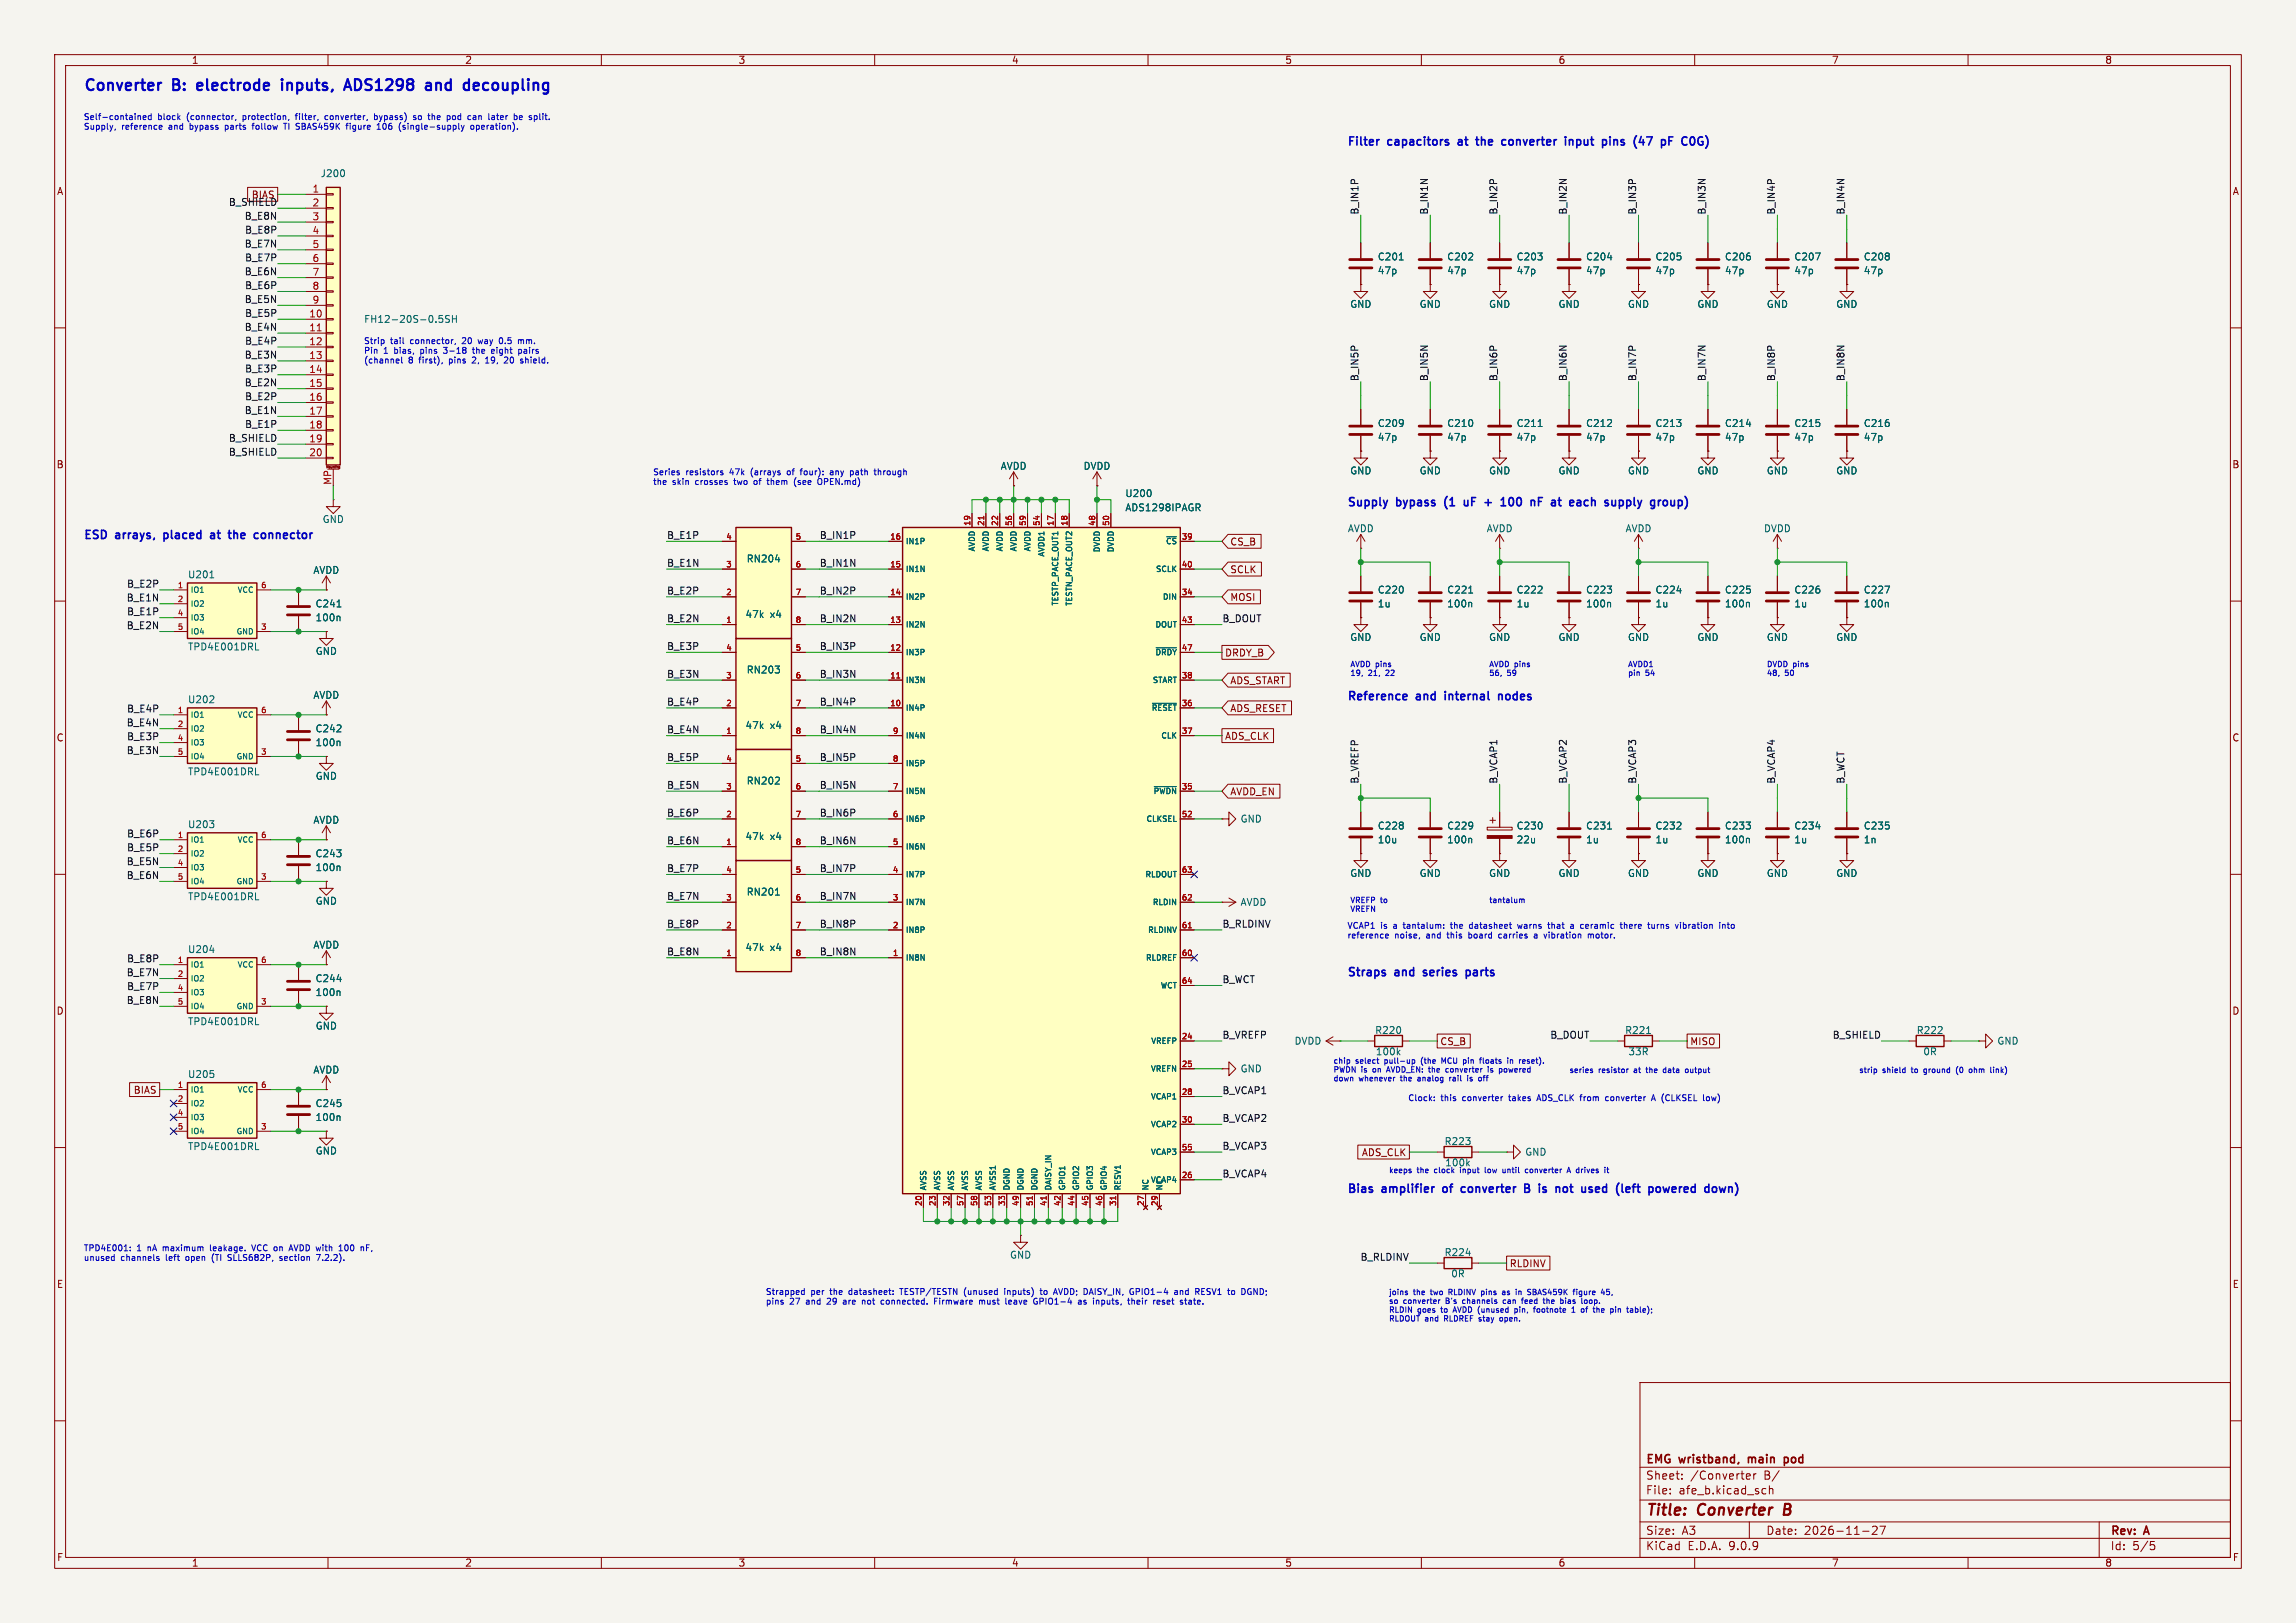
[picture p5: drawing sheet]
<svg xmlns="http://www.w3.org/2000/svg" width="420mm" height="297mm" viewBox="0 0 420 297" stroke-linecap="round" stroke-linejoin="round" font-family="sans-serif">
<defs><g id="words">
<g font-size="2.8" fill="#0000c2">
<text x="15.2" y="16.7">Converter</text>
<text x="31.8" y="16.7">B:</text>
<text x="37" y="16.7">electrode</text>
<text x="53.3" y="16.7">inputs,</text>
<text x="65.7" y="16.7">ADS1298</text>
<text x="81.2" y="16.7">and</text>
<text x="89" y="16.7">decoupling</text>
</g>
<g font-size="2.8" fill="#840000">
<text x="301" y="277.9">Title:</text>
<text x="310.6" y="277.9">Converter</text>
<text x="327.2" y="277.9">B</text>
</g>
<g font-size="2.1" fill="#0000c2">
<text x="246.4" y="26.8">Filter</text>
<text x="254" y="26.8">capacitors</text>
<text x="267.4" y="26.8">at</text>
<text x="271.4" y="26.8">the</text>
<text x="276.6" y="26.8">converter</text>
<text x="288.8" y="26.8">input</text>
<text x="296.2" y="26.8">pins</text>
<text x="302.6" y="26.8">(47</text>
<text x="308.2" y="26.8">pF</text>
<text x="312.6" y="26.8">C0G)</text>
<text x="246.4" y="92.8">Supply</text>
<text x="255.6" y="92.8">bypass</text>
<text x="264.9" y="92.8">(1</text>
<text x="269.1" y="92.8">uF</text>
<text x="273.5" y="92.8">+</text>
<text x="277.1" y="92.8">100</text>
<text x="283.1" y="92.8">nF</text>
<text x="287.5" y="92.8">at</text>
<text x="291.5" y="92.8">each</text>
<text x="298.5" y="92.8">supply</text>
<text x="307.5" y="92.8">group)</text>
<text x="15.2" y="98.8">ESD</text>
<text x="21.3" y="98.8">arrays,</text>
<text x="30.7" y="98.8">placed</text>
<text x="39.8" y="98.8">at</text>
<text x="43.8" y="98.8">the</text>
<text x="49" y="98.8">connector</text>
<text x="246.4" y="128.2">Reference</text>
<text x="259.2" y="128.2">and</text>
<text x="265" y="128.2">internal</text>
<text x="275.4" y="128.2">nodes</text>
<text x="246.4" y="178.7">Straps</text>
<text x="255.3" y="178.7">and</text>
<text x="261.1" y="178.7">series</text>
<text x="269.5" y="178.7">parts</text>
<text x="246.4" y="218.4">Bias</text>
<text x="252.9" y="218.4">amplifier</text>
<text x="264.7" y="218.4">of</text>
<text x="268.6" y="218.4">converter</text>
<text x="280.8" y="218.4">B</text>
<text x="284" y="218.4">is</text>
<text x="287.7" y="218.4">not</text>
<text x="293" y="218.4">used</text>
<text x="300" y="218.4">(left</text>
<text x="306.5" y="218.4">powered</text>
<text x="317.4" y="218.4">down)</text>
</g>
<g font-size="2.1" fill="#840000">
<text x="301" y="268.2">EMG</text>
<text x="307.3" y="268.2">wristband,</text>
<text x="320.5" y="268.2">main</text>
<text x="327.6" y="268.2">pod</text>
<text x="301" y="273.7">File:</text>
<text x="301" y="271">Sheet:</text>
<text x="307.1" y="273.7">afe_b.kicad_sch</text>
<text x="309.2" y="271">/Converter</text>
<text x="322.7" y="271">B/</text>
<text x="301" y="281.1">Size:</text>
<text x="307.6" y="281.1">A3</text>
<text x="323" y="281.1">Date:</text>
<text x="330" y="281.1">2026-11-27</text>
<text x="386" y="281.3">Rev:</text>
<text x="392.4" y="281.3">A</text>
<text x="301" y="283.9">KiCad</text>
<text x="308.7" y="283.9">E.D.A.</text>
<text x="316.3" y="283.9">9.0.9</text>
<text x="386" y="283.9">Id:</text>
<text x="390.1" y="283.9">5/5</text>
</g>
<g font-size="1.8" fill="#840000">
<text x="35" y="11.9">1</text>
<text x="85" y="11.9">2</text>
<text x="135" y="11.9">3</text>
<text x="185" y="11.9">4</text>
<text x="235" y="11.9">5</text>
<text x="285" y="11.9">6</text>
<text x="335" y="11.9">7</text>
<text x="385" y="11.9">8</text>
<text x="10.3" y="35.9">A</text>
<text x="408.3" y="35.9">A</text>
<text x="10.3" y="85.9">B</text>
<text x="408.2" y="85.9">B</text>
<text x="224.9" y="100">CS_B</text>
<text x="224.9" y="105.1">SCLK</text>
<text x="224.9" y="110.2">MOSI</text>
<text x="224" y="120.3">DRDY_B</text>
<text x="224.9" y="125.4">ADS_START</text>
<text x="224.9" y="130.5">ADS_RESET</text>
<text x="10.3" y="135.9">C</text>
<text x="224" y="135.6">ADS_CLK</text>
<text x="408.2" y="135.9">C</text>
<text x="224.9" y="145.7">AVDD_EN</text>
<text x="10.3" y="185.9">D</text>
<text x="408.2" y="185.9">D</text>
<text x="263.4" y="191.5">CS_B</text>
<text x="309.1" y="191.5">MISO</text>
<text x="24.4" y="200.3">BIAS</text>
<text x="249" y="211.8">ADS_CLK</text>
<text x="276.1" y="232.1">RLDINV</text>
<text x="10.3" y="235.9">E</text>
<text x="408.3" y="235.9">E</text>
<text x="10.3" y="285.9">F</text>
<text x="35" y="286.9">1</text>
<text x="85" y="286.9">2</text>
<text x="135" y="286.9">3</text>
<text x="185" y="286.9">4</text>
<text x="235" y="286.9">5</text>
<text x="285" y="286.9">6</text>
<text x="335" y="286.9">7</text>
<text x="385" y="286.9">8</text>
<text x="408.3" y="285.9">F</text>
</g>
<g font-size="1.8" fill="#a90000">
<text x="57.1" y="35.3">1</text>
<text x="57.1" y="37.8">2</text>
<text x="57.1" y="40.4">3</text>
<text x="57.1" y="42.9">4</text>
<text x="57.1" y="45.5">5</text>
<text x="57.1" y="48">6</text>
<text x="57.1" y="50.5">7</text>
<text x="57.1" y="53.1">8</text>
<text x="56.5" y="58.2">10</text>
<text x="57.1" y="55.6">9</text>
<text x="56.5" y="60.7">11</text>
<text x="56.5" y="63.2">12</text>
<text x="56.5" y="65.8">13</text>
<text x="56.5" y="68.3">14</text>
<text x="56.5" y="70.9">15</text>
<text x="56.5" y="73.4">16</text>
<text x="56.5" y="75.9">17</text>
<text x="56.5" y="78.5">18</text>
<text x="56.5" y="81">19</text>
<text x="56.5" y="83.6">20</text>
<text x="60.7" y="88.8" transform="rotate(-90 60.7 88.8)">MP</text>
</g>
<g font-size="1.8" fill="#006464">
<text x="58.6" y="32.6">J200</text>
<text x="251.9" y="47.9">C201</text>
<text x="264.6" y="47.9">C202</text>
<text x="277.3" y="47.9">C203</text>
<text x="290" y="47.9">C204</text>
<text x="302.7" y="47.9">C205</text>
<text x="315.4" y="47.9">C206</text>
<text x="328.1" y="47.9">C207</text>
<text x="340.8" y="47.9">C208</text>
<text x="251.9" y="50.4">47p</text>
<text x="264.6" y="50.4">47p</text>
<text x="277.3" y="50.4">47p</text>
<text x="290" y="50.4">47p</text>
<text x="302.7" y="50.4">47p</text>
<text x="315.4" y="50.4">47p</text>
<text x="328.1" y="50.4">47p</text>
<text x="340.8" y="50.4">47p</text>
<text x="66.5" y="59.3">FH12-20S-0.5SH</text>
<text x="246.9" y="56.5">GND</text>
<text x="259.6" y="56.5">GND</text>
<text x="272.3" y="56.5">GND</text>
<text x="285" y="56.5">GND</text>
<text x="297.7" y="56.5">GND</text>
<text x="310.4" y="56.5">GND</text>
<text x="323.1" y="56.5">GND</text>
<text x="335.8" y="56.5">GND</text>
<text x="251.9" y="78.3">C209</text>
<text x="251.9" y="80.9">47p</text>
<text x="264.6" y="78.3">C210</text>
<text x="264.6" y="80.9">47p</text>
<text x="277.3" y="78.3">C211</text>
<text x="277.3" y="80.9">47p</text>
<text x="290" y="78.3">C212</text>
<text x="290" y="80.9">47p</text>
<text x="302.7" y="78.3">C213</text>
<text x="302.7" y="80.9">47p</text>
<text x="315.4" y="78.3">C214</text>
<text x="315.4" y="80.9">47p</text>
<text x="328.1" y="78.3">C215</text>
<text x="328.1" y="80.9">47p</text>
<text x="340.8" y="78.3">C216</text>
<text x="340.8" y="80.9">47p</text>
<text x="183" y="86.2">AVDD</text>
<text x="198.1" y="86.2">DVDD</text>
<text x="246.9" y="87">GND</text>
<text x="259.6" y="87">GND</text>
<text x="272.3" y="87">GND</text>
<text x="285" y="87">GND</text>
<text x="297.7" y="87">GND</text>
<text x="310.4" y="87">GND</text>
<text x="323.1" y="87">GND</text>
<text x="335.8" y="87">GND</text>
<text x="58.9" y="95.9">GND</text>
<text x="205.7" y="93.8">ADS1298IPAGR</text>
<text x="205.7" y="91.2">U200</text>
<text x="246.5" y="97.6">AVDD</text>
<text x="271.9" y="97.6">AVDD</text>
<text x="297.3" y="97.6">AVDD</text>
<text x="322.6" y="97.6">DVDD</text>
<text x="34.3" y="106">U201</text>
<text x="57.2" y="105.2">AVDD</text>
<text x="136.5" y="103.1">RN204</text>
<text x="57.6" y="111.4">C241</text>
<text x="57.6" y="113.9">100n</text>
<text x="136.3" y="113.3">47k</text>
<text x="140.9" y="113.3">x4</text>
<text x="251.9" y="108.8">C220</text>
<text x="251.9" y="111.4">1u</text>
<text x="264.6" y="108.8">C221</text>
<text x="264.6" y="111.4">100n</text>
<text x="277.3" y="108.8">C222</text>
<text x="277.3" y="111.4">1u</text>
<text x="290" y="108.8">C223</text>
<text x="290" y="111.4">100n</text>
<text x="302.7" y="108.8">C224</text>
<text x="302.7" y="111.4">1u</text>
<text x="315.4" y="108.8">C225</text>
<text x="315.4" y="111.4">100n</text>
<text x="328.1" y="108.8">C226</text>
<text x="328.1" y="111.4">1u</text>
<text x="340.8" y="108.8">C227</text>
<text x="340.8" y="111.4">100n</text>
<text x="34.3" y="119.2">TPD4E001DRL</text>
<text x="246.9" y="117.5">GND</text>
<text x="259.6" y="117.5">GND</text>
<text x="272.3" y="117.5">GND</text>
<text x="285" y="117.5">GND</text>
<text x="297.7" y="117.5">GND</text>
<text x="310.4" y="117.5">GND</text>
<text x="323.1" y="117.5">GND</text>
<text x="335.8" y="117.5">GND</text>
<text x="57.7" y="120">GND</text>
<text x="136.5" y="123.4">RN203</text>
<text x="34.3" y="128.9">U202</text>
<text x="57.2" y="128.1">AVDD</text>
<text x="57.6" y="134.2">C242</text>
<text x="57.6" y="136.8">100n</text>
<text x="136.3" y="133.6">47k</text>
<text x="140.9" y="133.6">x4</text>
<text x="34.3" y="142.1">TPD4E001DRL</text>
<text x="57.7" y="142.9">GND</text>
<text x="136.5" y="143.8">RN202</text>
<text x="34.3" y="151.7">U203</text>
<text x="57.2" y="150.9">AVDD</text>
<text x="136.3" y="153.9">47k</text>
<text x="140.9" y="153.9">x4</text>
<text x="226.8" y="150.7">GND</text>
<text x="251.9" y="152">C228</text>
<text x="251.9" y="154.5">10u</text>
<text x="264.6" y="152">C229</text>
<text x="264.6" y="154.5">100n</text>
<text x="277.3" y="152">C230</text>
<text x="277.3" y="154.5">22u</text>
<text x="290" y="152">C231</text>
<text x="290" y="154.5">1u</text>
<text x="302.7" y="152">C232</text>
<text x="302.7" y="154.5">1u</text>
<text x="315.4" y="152">C233</text>
<text x="315.4" y="154.5">100n</text>
<text x="328.1" y="152">C234</text>
<text x="328.1" y="154.5">1u</text>
<text x="340.8" y="152">C235</text>
<text x="340.8" y="154.5">1n</text>
<text x="57.6" y="157.1">C243</text>
<text x="57.6" y="159.6">100n</text>
<text x="246.9" y="160.7">GND</text>
<text x="259.6" y="160.7">GND</text>
<text x="272.3" y="160.7">GND</text>
<text x="285" y="160.7">GND</text>
<text x="297.7" y="160.7">GND</text>
<text x="310.4" y="160.7">GND</text>
<text x="323.1" y="160.7">GND</text>
<text x="335.8" y="160.7">GND</text>
<text x="34.3" y="164.9">TPD4E001DRL</text>
<text x="57.7" y="165.8">GND</text>
<text x="136.5" y="164.1">RN201</text>
<text x="226.8" y="166">AVDD</text>
<text x="57.2" y="173.8">AVDD</text>
<text x="34.3" y="174.6">U204</text>
<text x="57.6" y="179.9">C244</text>
<text x="136.3" y="174.2">47k</text>
<text x="140.9" y="174.2">x4</text>
<text x="57.6" y="182.5">100n</text>
<text x="34.3" y="187.8">TPD4E001DRL</text>
<text x="57.7" y="188.6">GND</text>
<text x="236.7" y="191.4">DVDD</text>
<text x="251.4" y="189.4">R220</text>
<text x="297.2" y="189.4">R221</text>
<text x="350.5" y="189.4">R222</text>
<text x="365.3" y="191.4">GND</text>
<text x="34.3" y="197.5">U205</text>
<text x="57.2" y="196.7">AVDD</text>
<text x="226.8" y="196.4">GND</text>
<text x="297.8" y="193.3">33R</text>
<text x="351.7" y="193.3">0R</text>
<text x="57.6" y="202.8">C245</text>
<text x="57.6" y="205.3">100n</text>
<text x="264.1" y="209.7">R223</text>
<text x="34.3" y="210.7">TPD4E001DRL</text>
<text x="57.7" y="211.5">GND</text>
<text x="278.9" y="211.7">GND</text>
<text x="184.7" y="230.5">GND</text>
<text x="264.1" y="230.1">R224</text>
<text x="265.4" y="234">0R</text>
</g>
<g font-size="1.8" fill="#0f0f0f">
<text x="41.8" y="37.8">B_SHIELD</text>
<text x="44.7" y="40.3">B_E8N</text>
<text x="45.9" y="36.5">BIAS</text>
<text x="248.6" y="39.4" transform="rotate(-90 248.6 39.4)">B_IN1P</text>
<text x="261.3" y="39.4" transform="rotate(-90 261.3 39.4)">B_IN1N</text>
<text x="274" y="39.4" transform="rotate(-90 274 39.4)">B_IN2P</text>
<text x="286.7" y="39.4" transform="rotate(-90 286.7 39.4)">B_IN2N</text>
<text x="299.4" y="39.4" transform="rotate(-90 299.4 39.4)">B_IN3P</text>
<text x="312.1" y="39.4" transform="rotate(-90 312.1 39.4)">B_IN3N</text>
<text x="324.8" y="39.4" transform="rotate(-90 324.8 39.4)">B_IN4P</text>
<text x="337.5" y="39.4" transform="rotate(-90 337.5 39.4)">B_IN4N</text>
<text x="44.7" y="45.4">B_E7N</text>
<text x="44.7" y="42.8">B_E8P</text>
<text x="44.7" y="47.9">B_E7P</text>
<text x="44.7" y="50.5">B_E6N</text>
<text x="44.7" y="53">B_E6P</text>
<text x="44.7" y="55.5">B_E5N</text>
<text x="44.7" y="58.1">B_E5P</text>
<text x="44.7" y="65.7">B_E3N</text>
<text x="44.7" y="60.6">B_E4N</text>
<text x="44.7" y="63.2">B_E4P</text>
<text x="44.7" y="70.8">B_E2N</text>
<text x="44.7" y="68.2">B_E3P</text>
<text x="248.6" y="69.8" transform="rotate(-90 248.6 69.8)">B_IN5P</text>
<text x="261.3" y="69.8" transform="rotate(-90 261.3 69.8)">B_IN5N</text>
<text x="274" y="69.8" transform="rotate(-90 274 69.8)">B_IN6P</text>
<text x="286.7" y="69.8" transform="rotate(-90 286.7 69.8)">B_IN6N</text>
<text x="299.4" y="69.8" transform="rotate(-90 299.4 69.8)">B_IN7P</text>
<text x="312.1" y="69.8" transform="rotate(-90 312.1 69.8)">B_IN7N</text>
<text x="324.8" y="69.8" transform="rotate(-90 324.8 69.8)">B_IN8P</text>
<text x="337.5" y="69.8" transform="rotate(-90 337.5 69.8)">B_IN8N</text>
<text x="44.7" y="75.9">B_E1N</text>
<text x="44.7" y="73.3">B_E2P</text>
<text x="41.8" y="83.5">B_SHIELD</text>
<text x="41.8" y="80.9">B_SHIELD</text>
<text x="44.7" y="78.4">B_E1P</text>
<text x="121.9" y="98.7">B_E1P</text>
<text x="149.9" y="98.7">B_IN1P</text>
<text x="23.1" y="107.6">B_E2P</text>
<text x="121.9" y="103.8">B_E1N</text>
<text x="149.9" y="103.8">B_IN1N</text>
<text x="23.1" y="110.1">B_E1N</text>
<text x="23.1" y="112.7">B_E1P</text>
<text x="121.9" y="114">B_E2N</text>
<text x="121.9" y="108.9">B_E2P</text>
<text x="149.9" y="114">B_IN2N</text>
<text x="149.9" y="108.9">B_IN2P</text>
<text x="223.5" y="114">B_DOUT</text>
<text x="23.1" y="115.2">B_E2N</text>
<text x="121.9" y="119">B_E3P</text>
<text x="149.9" y="119">B_IN3P</text>
<text x="121.9" y="124.1">B_E3N</text>
<text x="149.9" y="124.1">B_IN3N</text>
<text x="23.1" y="130.5">B_E4P</text>
<text x="121.9" y="129.2">B_E4P</text>
<text x="149.9" y="129.2">B_IN4P</text>
<text x="23.1" y="133">B_E4N</text>
<text x="23.1" y="135.5">B_E3P</text>
<text x="121.9" y="134.3">B_E4N</text>
<text x="149.9" y="134.3">B_IN4N</text>
<text x="23.1" y="138.1">B_E3N</text>
<text x="121.9" y="139.4">B_E5P</text>
<text x="149.9" y="139.4">B_IN5P</text>
<text x="248.6" y="143.5" transform="rotate(-90 248.6 143.5)">B_VREFP</text>
<text x="274" y="143.5" transform="rotate(-90 274 143.5)">B_VCAP1</text>
<text x="286.7" y="143.5" transform="rotate(-90 286.7 143.5)">B_VCAP2</text>
<text x="299.4" y="143.5" transform="rotate(-90 299.4 143.5)">B_VCAP3</text>
<text x="324.8" y="143.5" transform="rotate(-90 324.8 143.5)">B_VCAP4</text>
<text x="337.5" y="143.5" transform="rotate(-90 337.5 143.5)">B_WCT</text>
<text x="121.9" y="144.4">B_E5N</text>
<text x="121.9" y="149.5">B_E6P</text>
<text x="149.9" y="144.4">B_IN5N</text>
<text x="149.9" y="149.5">B_IN6P</text>
<text x="23.1" y="153.3">B_E6P</text>
<text x="23.1" y="155.9">B_E5P</text>
<text x="121.9" y="154.6">B_E6N</text>
<text x="149.9" y="154.6">B_IN6N</text>
<text x="23.1" y="158.4">B_E5N</text>
<text x="23.1" y="160.9">B_E6N</text>
<text x="121.9" y="159.7">B_E7P</text>
<text x="149.9" y="159.7">B_IN7P</text>
<text x="121.9" y="164.8">B_E7N</text>
<text x="149.9" y="164.8">B_IN7N</text>
<text x="121.9" y="169.8">B_E8P</text>
<text x="149.9" y="169.8">B_IN8P</text>
<text x="223.5" y="169.8">B_RLDINV</text>
<text x="23.1" y="178.7">B_E7N</text>
<text x="23.1" y="176.2">B_E8P</text>
<text x="121.9" y="174.9">B_E8N</text>
<text x="149.9" y="174.9">B_IN8N</text>
<text x="223.5" y="180">B_WCT</text>
<text x="23.1" y="183.8">B_E8N</text>
<text x="23.1" y="181.3">B_E7P</text>
<text x="223.5" y="190.2">B_VREFP</text>
<text x="283.5" y="190.2">B_DOUT</text>
<text x="335.1" y="190.2">B_SHIELD</text>
<text x="223.5" y="200.3">B_VCAP1</text>
<text x="223.5" y="205.4">B_VCAP2</text>
<text x="223.5" y="215.6">B_VCAP4</text>
<text x="223.5" y="210.5">B_VCAP3</text>
<text x="248.8" y="230.8">B_RLDINV</text>
</g>
<g font-size="1.8" fill="#0000c2">
<text x="251.6" y="193.3">100k</text>
<text x="264.3" y="213.6">100k</text>
</g>
<g font-size="1.5" fill="#0000c2">
<text x="15.2" y="22.3">Self-contained</text>
<text x="28.9" y="22.3">block</text>
<text x="34.4" y="22.3">(connector,</text>
<text x="44.8" y="22.3">protection,</text>
<text x="54.7" y="22.3">filter,</text>
<text x="60.3" y="22.3">converter,</text>
<text x="69.6" y="22.3">bypass)</text>
<text x="77" y="22.3">so</text>
<text x="79.9" y="22.3">the</text>
<text x="83.6" y="22.3">pod</text>
<text x="87.6" y="22.3">can</text>
<text x="91.7" y="22.3">later</text>
<text x="96.6" y="22.3">be</text>
<text x="99.6" y="22.3">split.</text>
<text x="15.2" y="24.1">Supply,</text>
<text x="22.3" y="24.1">reference</text>
<text x="31.1" y="24.1">and</text>
<text x="35.1" y="24.1">bypass</text>
<text x="41.8" y="24.1">parts</text>
<text x="47.1" y="24.1">follow</text>
<text x="53.1" y="24.1">TI</text>
<text x="55.5" y="24.1">SBAS459K</text>
<text x="65" y="24.1">figure</text>
<text x="70.8" y="24.1">106</text>
<text x="75" y="24.1">(single-supply</text>
<text x="88.4" y="24.1">operation).</text>
<text x="66.5" y="63.3">Strip</text>
<text x="66.5" y="65.1">Pin</text>
<text x="70.2" y="65.1">1</text>
<text x="71.5" y="63.3">tail</text>
<text x="72.3" y="65.1">bias,</text>
<text x="75.3" y="63.3">connector,</text>
<text x="77.3" y="65.1">pins</text>
<text x="81.8" y="65.1">3-18</text>
<text x="85" y="63.3">20</text>
<text x="87.4" y="65.1">the</text>
<text x="88.1" y="63.3">way</text>
<text x="91" y="65.1">eight</text>
<text x="92.2" y="63.3">0.5</text>
<text x="95.9" y="63.3">mm.</text>
<text x="96.2" y="65.1">pairs</text>
<text x="66.5" y="66.8">(channel</text>
<text x="74.8" y="66.8">8</text>
<text x="76.9" y="66.8">first),</text>
<text x="82.6" y="66.8">pins</text>
<text x="87" y="66.8">2,</text>
<text x="89.7" y="66.8">19,</text>
<text x="93.4" y="66.8">20</text>
<text x="96.6" y="66.8">shield.</text>
<text x="119.4" y="87.3">Series</text>
<text x="119.4" y="89.1">the</text>
<text x="123" y="89.1">skin</text>
<text x="125.5" y="87.3">resistors</text>
<text x="127.4" y="89.1">crosses</text>
<text x="133.7" y="87.3">47k</text>
<text x="134.7" y="89.1">two</text>
<text x="137.7" y="87.3">(arrays</text>
<text x="138.6" y="89.1">of</text>
<text x="141.3" y="89.1">them</text>
<text x="144.6" y="87.3">of</text>
<text x="146.4" y="89.1">(see</text>
<text x="147.3" y="87.3">four):</text>
<text x="151" y="89.1">OPEN.md)</text>
<text x="153" y="87.3">any</text>
<text x="156.9" y="87.3">path</text>
<text x="161.6" y="87.3">through</text>
<text x="246.4" y="170.3">VCAP1</text>
<text x="246.4" y="172.1">reference</text>
<text x="252.6" y="170.3">is</text>
<text x="255.1" y="170.3">a</text>
<text x="255.2" y="172.1">noise,</text>
<text x="257.1" y="170.3">tantalum:</text>
<text x="261.1" y="172.1">and</text>
<text x="265.2" y="172.1">this</text>
<text x="266" y="170.3">the</text>
<text x="269.3" y="172.1">board</text>
<text x="269.7" y="170.3">datasheet</text>
<text x="275" y="172.1">carries</text>
<text x="278.8" y="170.3">warns</text>
<text x="281.7" y="172.1">a</text>
<text x="283.8" y="172.1">vibration</text>
<text x="284.6" y="170.3">that</text>
<text x="288.9" y="170.3">a</text>
<text x="290.9" y="170.3">ceramic</text>
<text x="292.1" y="172.1">motor.</text>
<text x="298.5" y="170.3">there</text>
<text x="303.8" y="170.3">turns</text>
<text x="309" y="170.3">vibration</text>
<text x="317.3" y="170.3">into</text>
<text x="257.5" y="201.6">Clock:</text>
<text x="263.6" y="201.6">this</text>
<text x="267.7" y="201.6">converter</text>
<text x="276.4" y="201.6">takes</text>
<text x="281.9" y="201.6">ADS_CLK</text>
<text x="290" y="201.6">from</text>
<text x="294.8" y="201.6">converter</text>
<text x="303.5" y="201.6">A (CLKSEL</text>
<text x="313.4" y="201.6">low)</text>
<text x="15.2" y="229.3">TPD4E001:</text>
<text x="15.2" y="231.1">unused</text>
<text x="22.1" y="231.1">channels</text>
<text x="25.1" y="229.3">1</text>
<text x="27.2" y="229.3">nA</text>
<text x="30.2" y="229.3">maximum</text>
<text x="30.5" y="231.1">left</text>
<text x="34.4" y="231.1">open</text>
<text x="39.1" y="229.3">leakage.</text>
<text x="39.4" y="231.1">(TI</text>
<text x="42.6" y="231.1">SLLS682P,</text>
<text x="47" y="229.3">VCC on</text>
<text x="52.3" y="231.1">section</text>
<text x="54.3" y="229.3">AVDD with</text>
<text x="59.3" y="231.1">7.2.2).</text>
<text x="63.8" y="229.3">100</text>
<text x="68.1" y="229.3">nF,</text>
<text x="140" y="237.3">Strapped</text>
<text x="140" y="239.1">pins</text>
<text x="144.5" y="239.1">27</text>
<text x="147.7" y="239.1">and</text>
<text x="148.4" y="237.3">per</text>
<text x="151.7" y="239.1">29</text>
<text x="152.1" y="237.3">the</text>
<text x="154.9" y="239.1">are</text>
<text x="155.7" y="237.3">datasheet:</text>
<text x="158.6" y="239.1">not</text>
<text x="162.3" y="239.1">connected.</text>
<text x="165.3" y="237.3">TESTP/TESTN</text>
<text x="172.3" y="239.1">Firmware</text>
<text x="177.2" y="237.3">(unused</text>
<text x="180.7" y="239.1">must</text>
<text x="184.8" y="237.3">inputs)</text>
<text x="185.8" y="239.1">leave</text>
<text x="191.1" y="239.1">GPIO1-4</text>
<text x="191.7" y="237.3">to</text>
<text x="194.4" y="237.3">AVDD; DAISY_IN,</text>
<text x="199.5" y="239.1">as</text>
<text x="202.5" y="239.1">inputs,</text>
<text x="208.7" y="237.3">GPIO1-4</text>
<text x="209.1" y="239.1">their</text>
<text x="214" y="239.1">reset</text>
<text x="217.1" y="237.3">and</text>
<text x="219.1" y="239.1">state.</text>
<text x="221.2" y="237.3">RESV1</text>
<text x="227.4" y="237.3">to</text>
<text x="230.1" y="237.3">DGND;</text>
</g>
<g font-size="1.4" fill="#a90000">
<text x="132.7" y="98.8">4</text>
<text x="145.4" y="98.8">5</text>
<text x="162.7" y="98.8">16</text>
<text x="177.5" y="96.3" transform="rotate(-90 177.5 96.3)">19</text>
<text x="180.1" y="96.3" transform="rotate(-90 180.1 96.3)">21</text>
<text x="182.6" y="96.3" transform="rotate(-90 182.6 96.3)">22</text>
<text x="185.2" y="96.3" transform="rotate(-90 185.2 96.3)">56</text>
<text x="187.7" y="96.3" transform="rotate(-90 187.7 96.3)">59</text>
<text x="190.2" y="96.3" transform="rotate(-90 190.2 96.3)">54</text>
<text x="192.8" y="96.3" transform="rotate(-90 192.8 96.3)">17</text>
<text x="195.3" y="96.3" transform="rotate(-90 195.3 96.3)">18</text>
<text x="200.4" y="96.3" transform="rotate(-90 200.4 96.3)">48</text>
<text x="202.9" y="96.3" transform="rotate(-90 202.9 96.3)">50</text>
<text x="216.1" y="98.8">39</text>
<text x="32.4" y="107.7">1</text>
<text x="47.6" y="107.7">6</text>
<text x="132.7" y="103.9">3</text>
<text x="145.4" y="103.9">6</text>
<text x="162.7" y="103.9">15</text>
<text x="216.1" y="103.9">40</text>
<text x="32.4" y="110.2">2</text>
<text x="32.4" y="112.8">4</text>
<text x="132.7" y="109">2</text>
<text x="145.4" y="109">7</text>
<text x="162.7" y="109">14</text>
<text x="216.1" y="109">34</text>
<text x="32.4" y="115.3">5</text>
<text x="47.6" y="115.3">3</text>
<text x="132.7" y="119.1">4</text>
<text x="132.7" y="114">1</text>
<text x="145.4" y="119.1">5</text>
<text x="145.4" y="114">8</text>
<text x="162.7" y="114">13</text>
<text x="162.7" y="119.1">12</text>
<text x="216.1" y="114">43</text>
<text x="216.1" y="119.1">47</text>
<text x="132.7" y="124.2">3</text>
<text x="145.4" y="124.2">6</text>
<text x="162.7" y="124.2">11</text>
<text x="216.1" y="124.2">38</text>
<text x="32.4" y="130.6">1</text>
<text x="47.6" y="130.6">6</text>
<text x="132.7" y="129.3">2</text>
<text x="145.4" y="129.3">7</text>
<text x="162.7" y="129.3">10</text>
<text x="216.1" y="129.3">36</text>
<text x="32.4" y="133.1">2</text>
<text x="32.4" y="135.6">4</text>
<text x="132.7" y="134.4">1</text>
<text x="145.4" y="134.4">8</text>
<text x="163.2" y="134.4">9</text>
<text x="216.1" y="134.4">37</text>
<text x="32.4" y="138.2">5</text>
<text x="47.6" y="138.2">3</text>
<text x="132.7" y="139.4">4</text>
<text x="145.4" y="139.4">5</text>
<text x="163.2" y="139.4">8</text>
<text x="132.7" y="144.5">3</text>
<text x="132.7" y="149.6">2</text>
<text x="145.4" y="144.5">6</text>
<text x="145.4" y="149.6">7</text>
<text x="163.2" y="144.5">7</text>
<text x="163.2" y="149.6">6</text>
<text x="216.1" y="144.5">35</text>
<text x="216.1" y="149.6">52</text>
<text x="32.4" y="153.4">1</text>
<text x="32.4" y="156">2</text>
<text x="47.6" y="153.4">6</text>
<text x="132.7" y="154.7">1</text>
<text x="145.4" y="154.7">8</text>
<text x="163.2" y="154.7">5</text>
<text x="32.4" y="158.5">4</text>
<text x="32.4" y="161">5</text>
<text x="47.6" y="161">3</text>
<text x="132.7" y="159.8">4</text>
<text x="145.4" y="159.8">5</text>
<text x="163.2" y="159.8">4</text>
<text x="216.1" y="159.8">63</text>
<text x="132.7" y="164.8">3</text>
<text x="145.4" y="164.8">6</text>
<text x="163.2" y="164.8">3</text>
<text x="216.1" y="164.8">62</text>
<text x="132.7" y="169.9">2</text>
<text x="145.4" y="169.9">7</text>
<text x="163.2" y="169.9">2</text>
<text x="216.1" y="169.9">61</text>
<text x="32.4" y="176.3">1</text>
<text x="32.4" y="178.8">2</text>
<text x="47.6" y="176.3">6</text>
<text x="132.7" y="175">1</text>
<text x="145.4" y="175">8</text>
<text x="163.2" y="175">1</text>
<text x="216.1" y="175">60</text>
<text x="32.4" y="181.4">4</text>
<text x="32.4" y="183.9">5</text>
<text x="47.6" y="183.9">3</text>
<text x="216.1" y="180.1">64</text>
<text x="216.1" y="190.2">24</text>
<text x="216.1" y="195.3">25</text>
<text x="32.4" y="199.1">1</text>
<text x="32.4" y="201.7">2</text>
<text x="47.6" y="199.1">6</text>
<text x="216.1" y="200.4">28</text>
<text x="32.4" y="204.2">4</text>
<text x="32.4" y="206.8">5</text>
<text x="47.6" y="206.8">3</text>
<text x="216.1" y="205.5">30</text>
<text x="216.1" y="210.6">55</text>
<text x="216.1" y="215.6">26</text>
<text x="168.7" y="220.8" transform="rotate(-90 168.7 220.8)">20</text>
<text x="171.2" y="220.8" transform="rotate(-90 171.2 220.8)">23</text>
<text x="173.7" y="220.8" transform="rotate(-90 173.7 220.8)">32</text>
<text x="176.3" y="220.8" transform="rotate(-90 176.3 220.8)">57</text>
<text x="178.8" y="220.8" transform="rotate(-90 178.8 220.8)">58</text>
<text x="181.4" y="220.8" transform="rotate(-90 181.4 220.8)">53</text>
<text x="183.9" y="220.8" transform="rotate(-90 183.9 220.8)">33</text>
<text x="186.4" y="220.8" transform="rotate(-90 186.4 220.8)">49</text>
<text x="189" y="220.8" transform="rotate(-90 189 220.8)">51</text>
<text x="191.5" y="220.8" transform="rotate(-90 191.5 220.8)">41</text>
<text x="194.1" y="220.8" transform="rotate(-90 194.1 220.8)">42</text>
<text x="196.6" y="220.8" transform="rotate(-90 196.6 220.8)">44</text>
<text x="199.1" y="220.8" transform="rotate(-90 199.1 220.8)">45</text>
<text x="201.7" y="220.8" transform="rotate(-90 201.7 220.8)">46</text>
<text x="204.2" y="220.8" transform="rotate(-90 204.2 220.8)">31</text>
<text x="209.3" y="220.8" transform="rotate(-90 209.3 220.8)">27</text>
<text x="211.8" y="220.8" transform="rotate(-90 211.8 220.8)">29</text>
</g>
<g font-size="1.4" fill="#006464">
<text x="165.6" y="99.8">IN1P</text>
<text x="178.5" y="101.1" transform="rotate(-90 178.5 101.1)">AVDD</text>
<text x="181.1" y="101.1" transform="rotate(-90 181.1 101.1)">AVDD</text>
<text x="183.6" y="101.1" transform="rotate(-90 183.6 101.1)">AVDD</text>
<text x="186.2" y="101.1" transform="rotate(-90 186.2 101.1)">AVDD</text>
<text x="188.7" y="101.1" transform="rotate(-90 188.7 101.1)">AVDD</text>
<text x="201.4" y="101.2" transform="rotate(-90 201.4 101.2)">DVDD</text>
<text x="203.9" y="101.2" transform="rotate(-90 203.9 101.2)">DVDD</text>
<text x="213.2" y="99.8">~{CS}</text>
<text x="165.6" y="104.9">IN1N</text>
<text x="191.2" y="102" transform="rotate(-90 191.2 102)">AVDD1</text>
<text x="211.3" y="104.9">SCLK</text>
<text x="34.8" y="108.7">IO1</text>
<text x="34.8" y="111.2">IO2</text>
<text x="34.8" y="113.8">IO3</text>
<text x="43.3" y="108.7">VCC</text>
<text x="165.6" y="110">IN2P</text>
<text x="193.8" y="111" transform="rotate(-90 193.8 111)">TESTP_PACE_OUT1</text>
<text x="196.3" y="111" transform="rotate(-90 196.3 111)">TESTN_PACE_OUT2</text>
<text x="212.6" y="110">DIN</text>
<text x="34.8" y="116.3">IO4</text>
<text x="43.1" y="116.3">GND</text>
<text x="165.6" y="115">IN2N</text>
<text x="211.2" y="115">DOUT</text>
<text x="165.6" y="120.1">IN3P</text>
<text x="165.6" y="125.2">IN3N</text>
<text x="210.7" y="125.2">START</text>
<text x="211.2" y="120.1">~{DRDY}</text>
<text x="34.8" y="131.5">IO1</text>
<text x="43.3" y="131.5">VCC</text>
<text x="165.6" y="130.3">IN4P</text>
<text x="210.5" y="130.3">~{RESET}</text>
<text x="34.8" y="134.1">IO2</text>
<text x="34.8" y="136.6">IO3</text>
<text x="165.6" y="135.4">IN4N</text>
<text x="212.3" y="135.4">CLK</text>
<text x="34.8" y="139.2">IO4</text>
<text x="43.1" y="139.2">GND</text>
<text x="165.6" y="140.4">IN5P</text>
<text x="165.6" y="145.5">IN5N</text>
<text x="210.9" y="145.5">~{PWDN}</text>
<text x="34.8" y="154.4">IO1</text>
<text x="43.3" y="154.4">VCC</text>
<text x="165.6" y="150.6">IN6P</text>
<text x="165.6" y="155.7">IN6N</text>
<text x="209.6" y="150.6">CLKSEL</text>
<text x="34.8" y="156.9">IO2</text>
<text x="34.8" y="159.5">IO3</text>
<text x="165.6" y="160.8">IN7P</text>
<text x="209.4" y="160.8">RLDOUT</text>
<text x="34.8" y="162">IO4</text>
<text x="43.1" y="162">GND</text>
<text x="165.6" y="165.8">IN7N</text>
<text x="210.7" y="165.8">RLDIN</text>
<text x="165.6" y="170.9">IN8P</text>
<text x="209.9" y="170.9">RLDINV</text>
<text x="34.8" y="177.3">IO1</text>
<text x="34.8" y="179.8">IO2</text>
<text x="43.3" y="177.3">VCC</text>
<text x="165.6" y="176">IN8N</text>
<text x="209.5" y="176">RLDREF</text>
<text x="34.8" y="182.3">IO3</text>
<text x="34.8" y="184.9">IO4</text>
<text x="43.1" y="184.9">GND</text>
<text x="212.2" y="181.1">WCT</text>
<text x="210.4" y="191.2">VREFP</text>
<text x="210.4" y="196.3">VREFN</text>
<text x="34.8" y="200.1">IO1</text>
<text x="34.8" y="202.7">IO2</text>
<text x="43.3" y="200.1">VCC</text>
<text x="210.4" y="201.4">VCAP1</text>
<text x="34.8" y="205.2">IO3</text>
<text x="34.8" y="207.7">IO4</text>
<text x="43.1" y="207.7">GND</text>
<text x="210.4" y="206.5">VCAP2</text>
<text x="210.4" y="211.6">VCAP3</text>
<text x="169.6" y="217.9" transform="rotate(-90 169.6 217.9)">AVSS</text>
<text x="172.2" y="217.9" transform="rotate(-90 172.2 217.9)">AVSS</text>
<text x="174.7" y="217.9" transform="rotate(-90 174.7 217.9)">AVSS</text>
<text x="177.3" y="217.9" transform="rotate(-90 177.3 217.9)">AVSS</text>
<text x="179.8" y="217.9" transform="rotate(-90 179.8 217.9)">AVSS</text>
<text x="182.3" y="217.9" transform="rotate(-90 182.3 217.9)">AVSS1</text>
<text x="184.9" y="217.9" transform="rotate(-90 184.9 217.9)">DGND</text>
<text x="187.4" y="217.9" transform="rotate(-90 187.4 217.9)">DGND</text>
<text x="190" y="217.9" transform="rotate(-90 190 217.9)">DGND</text>
<text x="192.5" y="217.9" transform="rotate(-90 192.5 217.9)">DAISY_IN</text>
<text x="195" y="217.9" transform="rotate(-90 195 217.9)">GPIO1</text>
<text x="197.6" y="217.9" transform="rotate(-90 197.6 217.9)">GPIO2</text>
<text x="200.1" y="217.9" transform="rotate(-90 200.1 217.9)">GPIO3</text>
<text x="202.7" y="217.9" transform="rotate(-90 202.7 217.9)">GPIO4</text>
<text x="205.2" y="217.9" transform="rotate(-90 205.2 217.9)">RESV1</text>
<text x="210.3" y="217.9" transform="rotate(-90 210.3 217.9)">NC</text>
<text x="210.4" y="216.6">VCAP4</text>
<text x="212.8" y="217.9" transform="rotate(-90 212.8 217.9)">NC</text>
</g>
<g font-size="1.4" fill="#0000c2">
<text x="246.9" y="122.4">AVDD pins</text>
<text x="246.9" y="124">19,</text>
<text x="250.3" y="124">21,</text>
<text x="253.7" y="124">22</text>
<text x="272.3" y="122.4">AVDD pins</text>
<text x="272.3" y="124">56,</text>
<text x="275.7" y="124">59</text>
<text x="297.7" y="122.4">AVDD1</text>
<text x="297.7" y="124">pin</text>
<text x="301" y="124">54</text>
<text x="323.1" y="122.4">DVDD pins</text>
<text x="323.1" y="124">48,</text>
<text x="326.5" y="124">50</text>
<text x="246.9" y="165.6">VREFP</text>
<text x="246.9" y="167.2">VREFN</text>
<text x="252.6" y="165.6">to</text>
<text x="272.3" y="165.6">tantalum</text>
<text x="243.8" y="195">chip</text>
<text x="243.8" y="196.6">PWDN is</text>
<text x="248" y="195">select</text>
<text x="251.4" y="196.6">on</text>
<text x="253.5" y="195">pull-up</text>
<text x="254.2" y="196.6">AVDD_EN: the</text>
<text x="260.4" y="195">(the</text>
<text x="264.4" y="195">MCU</text>
<text x="265.5" y="196.6">converter</text>
<text x="268.6" y="195">pin</text>
<text x="272" y="195">floats</text>
<text x="273.4" y="196.6">is</text>
<text x="275.7" y="196.6">powered</text>
<text x="277.3" y="195">in</text>
<text x="279.7" y="195">reset).</text>
<text x="287" y="196.7">series</text>
<text x="292.4" y="196.7">resistor</text>
<text x="299.1" y="196.7">at</text>
<text x="301.6" y="196.7">the</text>
<text x="305" y="196.7">data</text>
<text x="309.3" y="196.7">output</text>
<text x="340" y="196.7">strip</text>
<text x="344.4" y="196.7">shield</text>
<text x="349.9" y="196.7">to</text>
<text x="352.4" y="196.7">ground</text>
<text x="358.6" y="196.7">(0</text>
<text x="361.2" y="196.7">ohm</text>
<text x="365.4" y="196.7">link)</text>
<text x="243.8" y="198.2">down</text>
<text x="248.6" y="198.2">whenever</text>
<text x="256.4" y="198.2">the</text>
<text x="259.8" y="198.2">analog</text>
<text x="265.9" y="198.2">rail</text>
<text x="269.4" y="198.2">is</text>
<text x="271.7" y="198.2">off</text>
<text x="254" y="215">keeps</text>
<text x="259.3" y="215">the</text>
<text x="262.6" y="215">clock</text>
<text x="267.6" y="215">input</text>
<text x="272.4" y="215">low</text>
<text x="275.9" y="215">until</text>
<text x="280.3" y="215">converter</text>
<text x="288.2" y="215">A drives</text>
<text x="254" y="237.3">joins</text>
<text x="254" y="239">so</text>
<text x="256.7" y="239">converter</text>
<text x="258.6" y="237.3">the</text>
<text x="261.9" y="237.3">two</text>
<text x="264.7" y="239">B's</text>
<text x="265.5" y="237.3">RLDINV</text>
<text x="268" y="239">channels</text>
<text x="271.7" y="237.3">pins</text>
<text x="275.7" y="239">can</text>
<text x="275.8" y="237.3">as</text>
<text x="278.5" y="237.3">in</text>
<text x="279.4" y="239">feed</text>
<text x="280.9" y="237.3">SBAS459K</text>
<text x="283.6" y="239">the</text>
<text x="286.9" y="239">bias</text>
<text x="289.6" y="237.3">figure</text>
<text x="291.1" y="239">loop.</text>
<text x="294.9" y="237.3">45,</text>
<text x="254" y="240.6">RLDIN</text>
<text x="254" y="242.2">RLDOUT and</text>
<text x="259.4" y="240.6">goes</text>
<text x="263.8" y="240.6">to</text>
<text x="264.4" y="242.2">RLDREF</text>
<text x="266.3" y="240.6">AVDD (unused</text>
<text x="271" y="242.2">stay</text>
<text x="275.1" y="242.2">open.</text>
<text x="278" y="240.6">pin,</text>
<text x="281.8" y="240.6">footnote</text>
<text x="289" y="240.6">1</text>
<text x="291" y="240.6">of</text>
<text x="293.5" y="240.6">the</text>
<text x="296.9" y="240.6">pin</text>
<text x="300.2" y="240.6">table);</text>
</g>
<text font-size=".5" fill="#840000" x="59.6" y="85.8">Mounting</text>
</g></defs>
<path d="M0 0h420v297h-420z" fill="#f5f4ef" stroke="#f5f4ef" stroke-width=".18"/>
<g fill="none" stroke="#840000" stroke-width=".18">
<path d="M10 10h400v277h-400zM12 12h396v273h-396zM60 10v2M110 10v2M160 10v2M210 10v2M260 10v2M310 10v2M360 10v2M10 60h2M299.7 74.9v2.8M299.7 79.8v2.8"/>
<path d="M408 60h2M299.7 82.6v1.2h1.3l-1.3 1.3-1.3-1.3h1.3M299.7 82.6h.1M299.7 97.8v2.5M299.7 97.8l-.7 1.3M299.7 97.8l.8 1.3M325.1 97.8l-.7 1.3M325.1 97.8l.8 1.3M325.1 97.8v2.5M10 110h2M287 113v1.3h1.3l-1.3 1.3-1.3-1.3h1.3M287 113h.1"/>
<path d="M287 105.4v2.8M287 110.2v2.8M299.7 100.3h.1M299.7 105.4v2.8M299.7 110.2v2.8M312.4 113v1.3h1.3l-1.3 1.3-1.3-1.3h1.3M312.4 113h.1M312.4 105.4v2.8M312.4 110.2v2.8M325.1 100.3h.1M325.1 113v1.3h1.3l-1.3 1.3-1.3-1.3h1.3M325.1 113h.1"/>
<path d="M325.1 105.4v2.8M325.1 110.2v2.8M337.8 113v1.3h1.3l-1.3 1.3-1.3-1.3h1.3M337.8 113h.1M337.8 105.4v2.8M337.8 110.2v2.8M408 110h2M10 160h2M248.9 156.2v1.3h1.3l-1.3 1.3-1.3-1.3h1.3M248.9 156.2h.1M248.9 148.6v2.8M248.9 153.4v2.8"/>
<path d="M261.6 156.2v1.3h1.3l-1.3 1.3-1.3-1.3h1.3M261.6 156.2h.1M261.6 148.6v2.8M261.6 153.4v2.8M272 151.4h4.6v.5h-4.6zM272.5 150.1h1.1M273 149.6v1M274.3 156.2v1.3h1.3l-1.3 1.3-1.3-1.3h1.3M274.3 156.2h.1M274.3 148.6v2.8M274.3 153.4v2.8M287 156.2v1.3h1.3l-1.3 1.3-1.3-1.3h1.3"/>
<path d="M287 156.2h.1M287 148.6v2.8M287 153.4v2.8M299.7 156.2v1.3h1.3l-1.3 1.3-1.3-1.3h1.3M299.7 156.2h.1M299.7 148.6v2.8M299.7 153.4v2.8M312.4 156.2v1.3h1.3l-1.3 1.3-1.3-1.3h1.3M312.4 156.2h.1M408 160h2M10 210h2M408 210h2"/>
<path d="M186.7 226.1v1.2h1.3l-1.3 1.3-1.3-1.3h1.3M186.7 226.1h.1M300 253h108v32h-108zM10 260h2M300 278.5h108M300 274.5h108M300 268.5h108M305.5 273.2v.2M305.5 272.5v.1M307.7 270.5v.2M307.7 269.8v.1M319.7 269.7l.4 .1 .1 .2-.8 .2"/>
<path d="M320 278.5v3M320.1 270.6l-.4 .1M320.8 269.7v1M321.2 269.7l-.3 .1-.1 .2M322.6 272.4l.4 .1M323 273.3l-.4 .1M323.7 272.5l.2-.1 .3 .1 .1 .9M323.7 271.9v1.5M342.5 279.4l.6-.1 .2 .1 .1 .3-1 1.1h1M343.9 279.3h1l-.7 1.5M384 278.5v6.5M408 260h2"/>
<path d="M60 285v2M110 285v2M160 285v2M210 285v2M260 285v2M300 281.5h108M310 285v2M340.7 280.2h1.2M360 285v2M393.4 282.1h.7M393.5 282.7h.4l.3 .2-.2 .6-.5 .1"/>
</g>
<path d="M326.5 275.2l-.2 2h.7" fill="none" stroke="#840000" stroke-width=".4"/>
<path d="M319.8 266.7v1M319.9 266.8h-.1M326.4 266.7v1.5M326.4 266.8l.4-.1 .3 .3M327.1 267.4l-.3 .3-.4-.1" fill="none" stroke="#840000" stroke-width=".3"/>
<g fill="none" stroke="#840000" stroke-width=".51">
<path d="M297.7 78h4.1M297.7 79.5h4.1M285 108.5h4.1M285 110h4.1M297.7 108.5h4.1M297.7 110h4.1M310.4 108.5h4.1M310.4 110h4.1M323.1 108.5h4.1M323.1 110h4.1M335.8 108.5h4.1M335.8 110h4.1"/>
<path d="M246.9 151.6h4.1M246.9 153.2h4.1M259.6 151.6h4.1M259.6 153.2h4.1M285 151.6h4.1M285 153.2h4.1M297.7 151.6h4.1M297.7 153.2h4.1"/>
</g>
<path d="M294.4 110.2l.2 .2v.7M306.8 108.1h.7M319.8 110.2l.2 .2v.7M344.8 107.3h.8l-.5 1.2M345.2 110.2l.2 .2v.7M269 153.4l.2 .2v.6M294.1 151.7h.7" fill="none" stroke="#006464" stroke-width=".18"/>
<path d="M272 152.9h4.6v.5h-4.6z" fill="#840000" stroke="#840000" stroke-width=".18"/>
<path d="M134.6 116.8h10.2v20.4h-10.2z" fill="#ffffc2"/>
<path d="M134.6 116.8h10.2v20.4h-10.2z" fill="none" stroke="#840000" stroke-width=".25"/>
<path d="M132.1 119.4h2.5M144.8 119.4h2.5M132.1 124.5h2.5M132.1 129.5h2.5M132.1 134.6h2.5M144.8 124.5h2.5M144.8 129.5h2.5M144.8 134.6h2.5" fill="none" stroke="#840000" stroke-width=".18"/>
<path d="M141.8 121.9h.8l-.5 .5M142.5 122.5v.5" fill="none" stroke="#006464" stroke-width=".18"/>
<path d="M134.6 137.2h10.2v20.3h-10.2z" fill="#ffffc2"/>
<path d="M134.6 137.2h10.2v20.3h-10.2z" fill="none" stroke="#840000" stroke-width=".25"/>
<path d="M132.1 139.7h2.5M144.8 139.7h2.5M132.1 144.8h2.5M132.1 149.9h2.5M132.1 154.9h2.5M144.8 144.8h2.5M144.8 149.9h2.5M144.8 154.9h2.5" fill="none" stroke="#840000" stroke-width=".18"/>
<path d="M141.8 143.5h.8M142.5 142.3v.5" fill="none" stroke="#006464" stroke-width=".18"/>
<path d="M134.6 157.5h10.2v20.3h-10.2z" fill="#ffffc2"/>
<path d="M134.6 157.5h10.2v20.3h-10.2z" fill="none" stroke="#840000" stroke-width=".25"/>
<path d="M132.1 160h2.5M132.1 165.1h2.5M132.1 170.2h2.5M132.1 175.3h2.5M144.8 160h2.5M144.8 165.1h2.5M144.8 170.2h2.5M144.8 175.3h2.5" fill="none" stroke="#840000" stroke-width=".18"/>
<path d="M141.8 163.8h.8" fill="none" stroke="#006464" stroke-width=".18"/>
<path d="M59.7 34.3h2.5v50.8h-2.5z" fill="#ffffc2"/>
<path d="M59.7 34.3h2.5v50.8h-2.5z" fill="none" stroke="#840000" stroke-width=".25"/>
<g fill="none" stroke="#840000" stroke-width=".18">
<path d="M55.9 35.6h3.8M55.9 38.1h3.8M59.7 35.4h1.3v.3h-1.3zM59.7 38h1.3v.2h-1.3zM55.9 40.6h3.8M55.9 43.2h3.8M55.9 45.7h3.8M55.9 48.3h3.8M55.9 50.8h3.8M55.9 53.3h3.8M55.9 55.9h3.8M55.9 58.4h3.8"/>
<path d="M59.7 40.5h1.3v.3h-1.3zM59.7 43.1h1.3v.2h-1.3zM59.7 45.6h1.3v.2h-1.3zM59.7 48.1h1.3v.3h-1.3zM59.7 50.7h1.3v.2h-1.3zM59.7 53.2h1.3v.3h-1.3zM59.7 55.8h1.3v.2h-1.3zM59.7 58.3h1.3v.2h-1.3zM55.9 61h3.8M55.9 63.5h3.8M55.9 66h3.8M55.9 68.6h3.8"/>
<path d="M55.9 71.1h3.8M55.9 73.7h3.8M55.9 76.2h3.8M55.9 78.7h3.8M59.7 60.8h1.3v.3h-1.3zM59.7 63.4h1.3v.2h-1.3zM59.7 65.9h1.3v.3h-1.3zM59.7 68.5h1.3v.2h-1.3zM59.7 71h1.3v.2h-1.3zM59.7 73.5h1.3v.3h-1.3zM59.7 76.1h1.3v.2h-1.3zM59.7 78.6h1.3v.3h-1.3z"/>
<path d="M55.9 81.3h3.8M55.9 83.8h3.8M59.7 81.2h1.3v.2h-1.3zM59.7 83.7h1.3v.2h-1.3zM59.9 85.9h2.1M61 85.9v3M62.1 85.4v.3l-.1 .1M62.1 85.4l-.1 .1v.1h.1"/>
</g>
<path d="M58 60.5h.8" fill="none" stroke="#a90000" stroke-width=".18"/>
<path d="M62.9 31.2l.1 .3-.1 .7M80.3 57.7h.6M80.5 58.2h.3l.2 .3-.1 .4-.4 .1M82.2 57.8l-.5-.1-.2 .2v.3l.6 .3 .1 .3-.2 .2-.5-.1M82.8 57.7v1.3M82.8 58.3h.7M83.5 57.7v1.3" fill="none" stroke="#006464" stroke-width=".18"/>
<path d="M134.6 96.5h10.2v20.3h-10.2z" fill="#ffffc2"/>
<path d="M134.6 96.5h10.2v20.3h-10.2z" fill="none" stroke="#840000" stroke-width=".25"/>
<g fill="none" stroke="#840000" stroke-width=".18">
<path d="M132.1 99.1h2.5M144.8 99.1h2.5M132.1 104.1h2.5M132.1 109.2h2.5M132.1 114.3h2.5M144.8 104.1h2.5M144.8 109.2h2.5M144.8 114.3h2.5M54.6 199.4v2.8M59.7 184.2v1.2h1.3l-1.3 1.3-1.3-1.3h1.3M59.7 184.2h.1M59.7 199.4h.1"/>
<path d="M59.7 196.9l-.8 1.2M59.7 196.9l.8 1.2M59.7 196.9v2.5M54.6 204.2v2.8"/>
</g>
<path d="M141.8 102.4h.8M62 204.2l.2 .2v.6" fill="none" stroke="#006464" stroke-width=".18"/>
<path d="M52.6 202.4h4M52.6 204h4" fill="none" stroke="#840000" stroke-width=".51"/>
<path d="M34.3 198.1h12.7v10.2h-12.7z" fill="#ffffc2"/>
<path d="M34.3 198.1h12.7v10.2h-12.7z" fill="none" stroke="#840000" stroke-width=".25"/>
<g fill="none" stroke="#840000" stroke-width=".18">
<path d="M185.4 88.9h.1M185.4 86.4l-.7 1.2M185.4 86.4l.8 1.2M185.4 86.4v2.5M299.7 113v1.3h1.3l-1.3 1.3-1.3-1.3h1.3M299.7 113h.1M31.7 199.4h2.6M47 199.4h2.5M31.7 201.9h2.6M31.7 204.5h2.6M31.7 207h2.6M47 207h2.5"/>
<path d="M59.7 207v1.3h1.3l-1.3 1.3-1.3-1.3h1.3M59.7 207h.1"/>
</g>
<path d="M39.1 196.5v.6M46.7 210.4h.6" fill="none" stroke="#006464" stroke-width=".18"/>
<path d="M165.1 96.5h50.8v121.9h-50.8z" fill="#ffffc2"/>
<path d="M165.1 96.5h50.8v121.9h-50.8zM251.5 189.5h5v2h-5zM297.2 189.5h5.1v2h-5.1zM350.5 189.5h5.1v2h-5.1zM264.2 209.8h5v2h-5zM264.2 230.1h5v2.1h-5z" fill="none" stroke="#840000" stroke-width=".25"/>
<g fill="none" stroke="#840000" stroke-width=".18">
<path d="M248.9 52.1v1.2h1.3l-1.3 1.3-1.3-1.3h1.3M248.9 52.1h.1M248.9 44.5v2.7M248.9 49.3v2.8M261.6 52.1v1.2h1.3l-1.3 1.3-1.3-1.3h1.3M261.6 52.1h.1M261.6 44.5v2.7M261.6 49.3v2.8M274.3 52.1v1.2h1.3l-1.3 1.3-1.3-1.3h1.3M274.3 52.1h.1M274.3 44.5v2.7M274.3 49.3v2.8"/>
<path d="M287 52.1v1.2h1.3l-1.3 1.3-1.3-1.3h1.3M287 52.1h.1M287 44.5v2.7M287 49.3v2.8M299.7 52.1v1.2h1.3l-1.3 1.3-1.3-1.3h1.3M299.7 52.1h.1M299.7 44.5v2.7M299.7 49.3v2.8M312.4 52.1v1.2h1.3l-1.3 1.3-1.3-1.3h1.3M312.4 52.1h.1M312.4 44.5v2.7M312.4 49.3v2.8"/>
<path d="M325.1 52.1v1.2h1.3l-1.3 1.3-1.3-1.3h1.3M325.1 52.1h.1M325.1 44.5v2.7M325.1 49.3v2.8M337.8 52.1v1.2h1.3l-1.3 1.3-1.3-1.3h1.3M337.8 52.1h.1M337.8 44.5v2.7M337.8 49.3v2.8M248.9 74.9v2.8M248.9 79.8v2.8M261.6 74.9v2.8M261.6 79.8v2.8"/>
<path d="M274.3 74.9v2.8M274.3 79.8v2.8M287 74.9v2.8M287 79.8v2.8M312.4 74.9v2.8M312.4 79.8v2.8M325.1 74.9v2.8M325.1 79.8v2.8M337.8 74.9v2.8M337.8 79.8v2.8M162.6 99.1h2.5M177.8 94v2.5"/>
<path d="M180.3 94v2.5M182.9 94v2.5M185.4 94v2.5M188 94v2.5M190.5 94v2.5M193 94v2.5M195.6 94v2.5M200.7 88.9h.1M200.7 86.4v2.5M200.7 94v2.5M200.7 86.4l-.8 1.2M200.7 86.4l.7 1.2"/>
<path d="M203.2 94v2.5M215.9 99.1h2.5M248.9 82.6v1.2h1.3l-1.3 1.3-1.3-1.3h1.3M248.9 82.6h.1M248.9 97.8v2.5M248.9 97.8l-.7 1.3M248.9 97.8l.8 1.3M261.6 82.6v1.2h1.3l-1.3 1.3-1.3-1.3h1.3M261.6 82.6h.1M274.3 82.6v1.2h1.3l-1.3 1.3-1.3-1.3h1.3M274.3 82.6h.1M274.3 97.8v2.5"/>
<path d="M274.3 97.8l-.7 1.3M274.3 97.8l.8 1.3M287 82.6v1.2h1.3l-1.3 1.3-1.3-1.3h1.3M287 82.6h.1M312.4 82.6v1.2h1.3l-1.3 1.3-1.3-1.3h1.3M312.4 82.6h.1M325.1 82.6v1.2h1.3l-1.3 1.3-1.3-1.3h1.3M325.1 82.6h.1M337.8 82.6v1.2h1.3l-1.3 1.3-1.3-1.3h1.3M337.8 82.6h.1M162.6 104.1h2.5M162.6 109.2h2.5"/>
<path d="M162.6 114.3h2.5M162.6 119.4h2.5M215.9 104.1h2.5M215.9 109.2h2.5M215.9 114.3h2.5M215.9 119.4h2.5M248.9 100.3h.1M248.9 113v1.3h1.3l-1.3 1.3-1.3-1.3h1.3M248.9 113h.1M248.9 105.4v2.8M248.9 110.2v2.8M261.6 113v1.3h1.3l-1.3 1.3-1.3-1.3h1.3"/>
<path d="M261.6 113h.1M261.6 105.4v2.8M261.6 110.2v2.8M274.3 100.3h.1M274.3 113v1.3h1.3l-1.3 1.3-1.3-1.3h1.3M274.3 113h.1M274.3 105.4v2.8M274.3 110.2v2.8M162.6 124.5h2.5M162.6 129.5h2.5M162.6 134.6h2.5M162.6 139.7h2.5"/>
<path d="M215.9 124.5h2.5M215.9 129.5h2.5M215.9 134.6h2.5M54.6 153.7v2.8M54.6 158.5v2.8M162.6 144.8h2.5M162.6 149.9h2.5M162.6 154.9h2.5M215.9 144.8h2.5M215.9 149.9h2.5M223.5 149.9h1.3v-1.3l1.3 1.3-1.3 1.2v-1.2M223.5 149.9h.1"/>
<path d="M312.4 148.6v2.8M312.4 153.4v2.8M325.1 156.2v1.3h1.3l-1.3 1.3-1.3-1.3h1.3M325.1 156.2h.1M325.1 148.6v2.8M325.1 153.4v2.8M337.8 156.2v1.3h1.3l-1.3 1.3-1.3-1.3h1.3M337.8 156.2h.1M337.8 148.6v2.8M337.8 153.4v2.8M59.7 176.5h.1M59.7 174l-.8 1.3"/>
<path d="M59.7 174l.8 1.3M59.7 174v2.5M162.6 160h2.5M162.6 165.1h2.5M162.6 170.2h2.5M162.6 175.3h2.5M215.9 160h2.5M215.9 165.1h2.5M215.9 170.2h2.5M215.9 175.3h2.5M223.5 165.1h.1M223.5 165.1h2.6"/>
<path d="M224.8 164.3l1.3 .8M226.1 165.1l-1.3 .8M215.9 180.3h2.5M215.9 190.5h2.5M215.9 195.6h2.5M223.5 195.6h1.3v-1.3l1.3 1.3-1.3 1.3v-1.3M223.5 195.6h.1M242.6 190.5h2.5M242.6 190.5l1.2 .8M243.8 189.7l-1.2 .8M245.1 190.5h.1M250.2 190.5h1.3"/>
<path d="M256.5 190.5h1.3M295.9 190.5h1.3M302.3 190.5h1.2M349.2 190.5h1.3M355.6 190.5h1.3M361.9 190.5h1.3v-1.3l1.3 1.3-1.3 1.3v-1.3M361.9 190.5h.1M168.9 218.4v2.6M171.4 218.4v2.6M174 218.4v2.6M176.5 218.4v2.6M179.1 218.4v2.6"/>
<path d="M181.6 218.4v2.6M184.1 218.4v2.6M186.7 218.4v2.6M189.2 218.4v2.6M191.8 218.4v2.6M194.3 218.4v2.6M196.8 218.4v2.6M199.4 218.4v2.6M201.9 218.4v2.6M204.5 218.4v2.6M209.5 218.4v2.6M212.1 218.4v2.6"/>
<path d="M215.9 200.7h2.5M215.9 205.7h2.5M215.9 210.8h2.5M215.9 215.9h2.5M262.9 210.8h1.3M269.2 210.8h1.3M275.6 210.8h1.3v-1.2l1.2 1.2-1.2 1.3v-1.3M275.6 210.8h.1M209.2 220.6l.7 .8M209.9 220.6l-.7 .8M211.7 220.6l.8 .8M212.5 220.6l-.8 .8"/>
<path d="M262.9 231.1h1.3M269.2 231.1h1.3"/>
</g>
<path d="M180 94.5v.6M164 124.1h.6M217.4 169.8h.5M188.8 218.9v.6M191.4 218.9v.6M204.1 218.9v.6" fill="none" stroke="#a90000" stroke-width=".18"/>
<g fill="none" stroke="#006464" stroke-width=".18">
<path d="M256 47.6h.7M294.1 47.1h.7M332.1 46.3h.8l-.5 1.3M281.4 78h.7M319.5 77.6h.7M210.5 89.9v.7M213.4 98.2h1.8M219.1 92.9l.4 .6M219.3 92.2l.2 .3v.3l-.2 .1M211.5 118.5h3.7M268.7 108.5h.7M269 110.2l.2 .2v.7"/>
<path d="M210.8 128.7h4.4M62 158.5l.2 .2v.6M211.1 143.9h4.1M319.8 153.4l.2 .2v.6M332.2 151.3h.7M255.7 192.5l.4 .5M256.1 192.2l-.5 .5M301.2 189.1h.7M268.4 212.9l.4 .4M268.8 212.5l-.5 .5M268.2 229.3h.8"/>
</g>
<g fill="none" stroke="#840000" stroke-width=".51">
<path d="M246.9 47.5h4.1M246.9 49h4.1M259.6 47.5h4.1M259.6 49h4.1M272.3 47.5h4.1M272.3 49h4.1M285 47.5h4.1M285 49h4.1M297.7 47.5h4.1M297.7 49h4.1M310.4 47.5h4.1M310.4 49h4.1"/>
<path d="M323.1 47.5h4.1M323.1 49h4.1M335.8 47.5h4.1M335.8 49h4.1M246.9 78h4.1M246.9 79.5h4.1M259.6 78h4.1M259.6 79.5h4.1M272.3 78h4.1M272.3 79.5h4.1M285 78h4.1M285 79.5h4.1"/>
<path d="M310.4 78h4.1M310.4 79.5h4.1M323.1 78h4.1M323.1 79.5h4.1M335.8 78h4.1M335.8 79.5h4.1M246.9 108.5h4.1M246.9 110h4.1M259.6 108.5h4.1M259.6 110h4.1M272.3 108.5h4.1M272.3 110h4.1"/>
<path d="M52.6 156.7h4M52.6 158.2h4M310.4 151.6h4.1M310.4 153.2h4.1M323.1 151.6h4.1M323.1 153.2h4.1M335.8 151.6h4.1M335.8 153.2h4.1"/>
</g>
<path d="M34.3 152.4h12.7v10.2h-12.7z" fill="#ffffc2"/>
<path d="M34.3 152.4h12.7v10.2h-12.7z" fill="none" stroke="#840000" stroke-width=".25"/>
<g fill="none" stroke="#840000" stroke-width=".18">
<path d="M59.7 115.6v1.2h1.3l-1.3 1.3-1.3-1.3h1.3M59.7 115.6h.1M54.6 130.8v2.8M54.6 135.6v2.8M59.7 138.4v1.3h1.3l-1.3 1.3-1.3-1.3h1.3M59.7 138.4h.1M59.7 130.8h.1M59.7 128.3v2.5M59.7 128.3l-.8 1.2M59.7 128.3l.8 1.2M31.7 153.7h2.6M31.7 156.2h2.6"/>
<path d="M31.7 158.8h2.6M47 153.7h2.5M59.7 153.7h.1M59.7 151.1l-.8 1.3M59.7 151.1l.8 1.3M59.7 151.1v2.6M31.7 161.3h2.6M47 161.3h2.5M54.6 176.5v2.8M54.6 181.4v2.8"/>
</g>
<path d="M62 135.6l.2 .2v.7M38.3 150.2h.8l-.4 .5M39.1 150.8v.5M46.7 164.7h.6M61.7 179.2h.7M62 181.3l.2 .2v.7" fill="none" stroke="#006464" stroke-width=".18"/>
<path d="M52.6 133.9h4M52.6 135.4h4M52.6 179.6h4M52.6 181.1h4" fill="none" stroke="#840000" stroke-width=".51"/>
<path d="M34.3 129.5h12.7v10.2h-12.7z" fill="#ffffc2"/>
<path d="M34.3 129.5h12.7v10.2h-12.7z" fill="none" stroke="#840000" stroke-width=".25"/>
<path d="M59.7 108h.1M59.7 105.4l-.8 1.3M59.7 105.4l.8 1.3M59.7 105.4v2.6M31.7 130.8h2.6M31.7 133.4h2.6M31.7 135.9h2.6M31.7 138.4h2.6M47 130.8h2.5M47 138.4h2.5M59.7 161.3v1.3h1.3l-1.3 1.2-1.3-1.2h1.3M59.7 161.3h.1" fill="none" stroke="#840000" stroke-width=".18"/>
<path d="M38.3 128.6h.8M39.1 127.5v.4M46.7 141.8h.6" fill="none" stroke="#006464" stroke-width=".18"/>
<path d="M34.3 175.3h12.7v10.1h-12.7z" fill="#ffffc2"/>
<path d="M34.3 175.3h12.7v10.1h-12.7z" fill="none" stroke="#840000" stroke-width=".25"/>
<path d="M61 91.4v1.3h1.2l-1.2 1.3-1.3-1.3h1.3M61 91.4h.1M54.6 108v2.7M54.6 112.8v2.8M31.7 176.5h2.6M31.7 179.1h2.6M47 176.5h2.5M31.7 181.6h2.6M31.7 184.2h2.6M47 184.2h2.5" fill="none" stroke="#840000" stroke-width=".18"/>
<path d="M61.7 111.1h.7M62 112.8l.2 .1v.7M38.4 173.9h.8M46.7 187.5h.6" fill="none" stroke="#006464" stroke-width=".18"/>
<path d="M52.6 111h4M52.6 112.5h4" fill="none" stroke="#840000" stroke-width=".51"/>
<path d="M34.3 106.7h12.7v10.1h-12.7z" fill="#ffffc2"/>
<path d="M34.3 106.7h12.7v10.1h-12.7z" fill="none" stroke="#840000" stroke-width=".25"/>
<g fill="none" stroke="#840000" stroke-width=".18">
<path d="M45.3 34.3h5.5v2.5h-5.5zM248.9 52.1h.1M248.9 44.5v2.7M248.9 49.3v2.8M261.6 52.1h.1M261.6 44.5v2.7M261.6 49.3v2.8M274.3 52.1h.1M274.3 44.5v2.7M274.3 49.3v2.8M287 52.1h.1M287 44.5v2.7"/>
<path d="M287 49.3v2.8M299.7 52.1h.1M299.7 44.5v2.7M299.7 49.3v2.8M312.4 52.1h.1M312.4 44.5v2.7M312.4 49.3v2.8M325.1 52.1h.1M325.1 44.5v2.7M325.1 49.3v2.8M337.8 52.1h.1M337.8 44.5v2.7"/>
<path d="M337.8 49.3v2.8M248.9 74.9v2.8M248.9 79.8v2.8M261.6 74.9v2.8M261.6 79.8v2.8M274.3 74.9v2.8M274.3 79.8v2.8M287 74.9v2.8M287 79.8v2.8M299.7 74.9v2.8M299.7 79.8v2.8M312.4 74.9v2.8"/>
<path d="M312.4 79.8v2.8M325.1 74.9v2.8M325.1 79.8v2.8M337.8 74.9v2.8M337.8 79.8v2.8M132.1 99.1h2.5M144.8 99.1h2.5M162.6 99.1h2.5M177.8 94v2.5M180.3 94v2.5M182.9 94v2.5M185.4 88.9h.1"/>
<path d="M185.4 94v2.5M188 94v2.5M190.5 94v2.5M193 94v2.5M195.6 94v2.5M200.7 88.9h.1M200.7 94v2.5M203.2 94v2.5M215.9 99.1h2.5M224.6 97.8h6.1v2.5h-6.1l-1.1-1.2zM248.9 82.6h.1M261.6 82.6h.1"/>
<path d="M274.3 82.6h.1M287 82.6h.1M299.7 82.6h.1M312.4 82.6h.1M325.1 82.6h.1M337.8 82.6h.1M31.7 108h2.6M31.7 110.5h2.6M31.7 113h2.6M31.7 115.6h2.6M47 108h2.5M47 115.6h2.5"/>
<path d="M54.6 108v2.7M54.6 112.8v2.8M59.7 115.6h.1M59.7 108h.1M132.1 119.4h2.5M132.1 104.1h2.5M132.1 109.2h2.5M132.1 114.3h2.5M144.8 119.4h2.5M144.8 104.1h2.5M144.8 109.2h2.5M144.8 114.3h2.5"/>
<path d="M162.6 119.4h2.5M162.6 104.1h2.5M162.6 109.2h2.5M162.6 114.3h2.5M215.9 119.4h2.5M215.9 104.1h2.5M215.9 109.2h2.5M215.9 114.3h2.5M223.5 118.1h8.5l1.1 1.3-1.1 1.3h-8.5zM224.6 107.9h6v2.6h-6l-1.1-1.3zM224.6 102.9h6.1v2.5h-6.1l-1.1-1.3zM248.9 113h.1"/>
<path d="M248.9 105.4v2.8M248.9 110.2v2.8M261.6 113h.1M261.6 105.4v2.8M261.6 110.2v2.8M274.3 113h.1M274.3 105.4v2.8M274.3 110.2v2.8M287 113h.1M287 105.4v2.8M287 110.2v2.8M299.7 113h.1"/>
<path d="M299.7 105.4v2.8M299.7 110.2v2.8M312.4 113h.1M312.4 105.4v2.8M312.4 110.2v2.8M325.1 113h.1M325.1 105.4v2.8M325.1 110.2v2.8M337.8 113h.1M337.8 105.4v2.8M337.8 110.2v2.8M54.6 130.8v2.8"/>
<path d="M54.6 135.6v2.8M59.7 130.8h.1M59.7 138.4h.1M132.1 124.5h2.5M132.1 129.5h2.5M132.1 134.6h2.5M132.1 139.7h2.5M144.8 124.5h2.5M144.8 129.5h2.5M144.8 134.6h2.5M144.8 139.7h2.5M162.6 124.5h2.5"/>
<path d="M162.6 129.5h2.5M162.6 134.6h2.5M162.6 139.7h2.5M215.9 124.5h2.5M215.9 129.5h2.5M215.9 134.6h2.5M223.5 133.3h9.5v2.6h-9.5zM224.6 123.2h11.4v2.5h-11.4l-1.1-1.2zM224.6 128.3h11.6v2.5h-11.6l-1.1-1.3zM54.6 153.7v2.8M54.6 158.5v2.8M59.7 153.7h.1"/>
<path d="M132.1 144.8h2.5M132.1 149.9h2.5M132.1 154.9h2.5M144.8 144.8h2.5M144.8 149.9h2.5M144.8 154.9h2.5M162.6 144.8h2.5M162.6 149.9h2.5M162.6 154.9h2.5M215.9 144.8h2.5M215.9 149.9h2.5M224.6 143.5h9.5v2.6h-9.5l-1.1-1.3z"/>
<path d="M248.9 156.2h.1M248.9 148.6v2.8M248.9 153.4v2.8M261.6 156.2h.1M261.6 148.6v2.8M261.6 153.4v2.8M274.3 156.2h.1M274.3 148.6v2.8M274.3 153.4v2.8M287 156.2h.1M287 148.6v2.8M287 153.4v2.8"/>
<path d="M299.7 156.2h.1M299.7 148.6v2.8M299.7 153.4v2.8M312.4 156.2h.1M312.4 148.6v2.8M312.4 153.4v2.8M325.1 156.2h.1M325.1 148.6v2.8M325.1 153.4v2.8M337.8 156.2h.1M337.8 148.6v2.8M337.8 153.4v2.8"/>
<path d="M54.6 176.5v2.8M59.7 161.3h.1M59.7 176.5h.1M132.1 160h2.5M132.1 165.1h2.5M132.1 170.2h2.5M132.1 175.3h2.5M144.8 160h2.5M144.8 165.1h2.5M144.8 170.2h2.5M144.8 175.3h2.5M162.6 160h2.5"/>
<path d="M162.6 165.1h2.5M162.6 170.2h2.5M162.6 175.3h2.5M215.9 160h2.5M215.9 165.1h2.5M215.9 170.2h2.5M215.9 175.3h2.5M23.7 198.1h5.5v2.6h-5.5zM54.6 181.4v2.8M54.6 199.4v2.8M59.7 184.2h.1M59.7 199.4h.1"/>
<path d="M215.9 180.3h2.5M215.9 190.5h2.5M215.9 195.6h2.5M262.9 189.2h6v2.6h-6zM308.6 189.2h5.9v2.6h-5.9zM54.6 204.2v2.8M59.7 207h.1M168.9 218.4v2.6M171.4 218.4v2.6M174 218.4v2.6M176.5 218.4v2.6M179.1 218.4v2.6"/>
<path d="M181.6 218.4v2.6M184.1 218.4v2.6M186.7 218.4v2.6M189.2 218.4v2.6M191.8 218.4v2.6M194.3 218.4v2.6M196.8 218.4v2.6M199.4 218.4v2.6M201.9 218.4v2.6M204.5 218.4v2.6M209.5 218.4v2.6M212.1 218.4v2.6"/>
<path d="M215.9 200.7h2.5M215.9 205.7h2.5M215.9 210.8h2.5M215.9 215.9h2.5M248.4 209.5h9.4v2.6h-9.4zM209.2 220.6l.7 .8M209.9 220.6l-.7 .8M211.7 220.6l.8 .8M212.5 220.6l-.8 .8M275.6 229.9h7.9v2.5h-7.9z"/>
</g>
<g fill="none" stroke="#006464" stroke-width=".18">
<path d="M256 47.6h.7M294.1 47.1h.7M332.1 46.3h.8l-.5 1.3M281.4 78h.7M319.5 77.6h.7M210.5 89.9v.7M213.4 98.2h1.8M219.1 92.9l.4 .6M219.3 92.2l.2 .3v.3l-.2 .1M38.4 105.7h.7M46.7 118.9h.6M61.7 111.1h.7"/>
<path d="M62 112.8l.2 .1v.7M141.8 102.4h.8M211.5 118.5h3.7M268.7 108.5h.7M269 110.2l.2 .2v.7M294.4 110.2l.2 .2v.7M306.8 108.1h.7M319.8 110.2l.2 .2v.7M344.8 107.3h.8l-.5 1.2M345.2 110.2l.2 .2v.7M62 135.6l.2 .2v.7M141.8 121.9h.8l-.5 .5"/>
<path d="M142.5 122.5v.5M210.8 128.7h4.4M62 158.5l.2 .2v.6M141.8 143.5h.8M142.5 142.3v.5M211.1 143.9h4.1M269 153.4l.2 .2v.6M294.1 151.7h.7M319.8 153.4l.2 .2v.6M332.2 151.3h.7M61.7 179.2h.7M141.8 163.8h.8"/>
<path d="M62 181.3l.2 .2v.7M62 204.2l.2 .2v.6"/>
</g>
<g fill="none" stroke="#009600" stroke-width=".18">
<path d="M50.8 35.6h5.1M50.8 38.1h5.1M248.9 39.4v5.1M261.6 39.4v5.1M274.3 39.4v5.1M287 39.4v5.1M299.7 39.4v5.1M312.4 39.4v5.1M325.1 39.4v5.1M337.8 39.4v5.1M50.8 58.4h5.1M50.8 55.9h5.1"/>
<path d="M50.8 53.3h5.1M50.8 50.8h5.1M50.8 48.3h5.1M50.8 45.7h5.1M50.8 43.2h5.1M50.8 40.6h5.1M50.8 71.1h5.1M50.8 68.6h5.1M50.8 66h5.1M50.8 63.5h5.1M50.8 61h5.1M50.8 73.7h5.1"/>
<path d="M50.8 76.2h5.1M50.8 78.7h5.1M248.9 69.9v5M261.6 69.9v5M274.3 69.9v5M287 69.9v5M299.7 69.9v5M312.4 69.9v5M325.1 69.9v5M337.8 69.9v5M50.8 81.3h5.1M50.8 83.8h5.1"/>
<path d="M61 88.9v2.5M121.9 99.1h10.2M147.3 99.1h15.3M177.8 94v-2.6h17.8v2.6M180.3 91.4v2.6M182.9 91.4v2.6M185.4 88.9v5.1M188 91.4v2.6M190.5 91.4v2.6M193 91.4v2.6M200.7 91.4h2.5v2.6M200.7 88.9v5.1"/>
<path d="M218.4 99.1h5.1M29.2 115.6h2.5M29.2 113h2.5M29.2 108h2.5M29.2 110.5h2.5M49.5 115.6h10.2M49.5 108h10.2M121.9 119.4h10.2M121.9 109.2h10.2M121.9 104.1h10.2M121.9 114.3h10.2M147.3 119.4h15.3"/>
<path d="M147.3 109.2h15.3M147.3 104.1h15.3M147.3 114.3h15.3M218.4 119.4h5.1M218.4 109.2h5.1M218.4 104.1h5.1M218.4 114.3h5.1M248.9 102.9h12.7v2.5M248.9 100.3v5.1M274.3 100.3v5.1M274.3 102.9h12.7v2.5M299.7 100.3v5.1"/>
<path d="M299.7 102.9h12.7v2.5M325.1 100.3v5.1M325.1 102.9h12.7v2.5M29.2 138.4h2.5M29.2 135.9h2.5M29.2 133.4h2.5M29.2 130.8h2.5M49.5 138.4h10.2M49.5 130.8h10.2M121.9 139.7h10.2M121.9 124.5h10.2M121.9 134.6h10.2"/>
<path d="M121.9 129.5h10.2M147.3 139.7h15.3M147.3 124.5h15.3M147.3 134.6h15.3M147.3 129.5h15.3M218.4 124.5h5.1M218.4 134.6h5.1M218.4 129.5h5.1M29.2 158.8h2.5M29.2 156.2h2.5M29.2 153.7h2.5M49.5 153.7h10.2"/>
<path d="M121.9 144.8h10.2M121.9 149.9h10.2M121.9 154.9h10.2M147.3 144.8h15.3M147.3 149.9h15.3M147.3 154.9h15.3M218.4 144.8h5.1M218.4 149.9h5.1M248.9 143.5v5.1M248.9 146.1h12.7v2.5M274.3 143.5v5.1M287 143.5v5.1"/>
<path d="M299.7 143.5v5.1M299.7 146.1h12.7v2.5M325.1 143.5v5.1M337.8 143.5v5.1M29.2 176.5h2.5M29.2 161.3h2.5M29.2 179.1h2.5M49.5 176.5h10.2M49.5 161.3h10.2M121.9 170.2h10.2M121.9 165.1h10.2M121.9 160h10.2"/>
<path d="M121.9 175.3h10.2M147.3 170.2h15.3M147.3 165.1h15.3M147.3 160h15.3M147.3 175.3h15.3M218.4 170.2h5.1M218.4 165.1h5.1M29.2 199.4h2.5M29.2 184.2h2.5M29.2 181.6h2.5M49.5 199.4h10.2M49.5 184.2h10.2"/>
<path d="M218.4 190.5h5.1M218.4 195.6h5.1M218.4 180.3h5.1M245.1 190.5h5.1M257.8 190.5h5.1M290.8 190.5h5.1M303.5 190.5h5.1M344.2 190.5h5M356.9 190.5h5M49.5 207h10.2M218.4 210.8h5.1M218.4 205.7h5.1"/>
<path d="M218.4 200.7h5.1M218.4 215.9h5.1M257.8 210.8h5.1M270.5 210.8h5.1M168.9 221v2.5h35.6v-2.5M171.4 221v2.5M174 221v2.5M176.5 221v2.5M179.1 221v2.5M181.6 221v2.5M184.1 221v2.5M186.7 221v5.1"/>
<path d="M189.2 221v2.5M191.8 221v2.5M194.3 221v2.5M196.8 221v2.5M199.4 221v2.5M201.9 221v2.5M257.8 231.1h5.1M270.5 231.1h5.1"/>
</g>
<path d="M217.8 159.4l1.2 1.2M219 159.4l-1.2 1.2M217.8 174.7l1.2 1.2M219 174.7l-1.2 1.2M31.1 203.9l1.3 1.2M31.1 206.4l1.3 1.2M31.1 201.3l1.3 1.2M32.4 203.9l-1.3 1.2M32.4 206.4l-1.3 1.2M32.4 201.3l-1.3 1.2" fill="none" stroke="#000084" stroke-width=".18"/>
<g fill="none" stroke="#0000c2" stroke-width=".3">
<path d="M252.1 25.6h.2M266.8 26.1v.4M269.9 25.6h.6M270.1 25.1v1.2l.4 .3M275 25.6h.4M275.4 26.5l-.4 .1M287.1 25.7l.2-.1h.3l.1 1M287.1 25.6v1M295.2 25.6v1M295.6 25.6l-.4 .1M301.2 25.1h1l-.6 1.5M311.2 25.9h.3v.5l-.3 .2"/>
<path d="M311.3 25.1h.1M30 97.6v1.5M30 98.5l.2 .1M30.2 97.6h-.2M38.6 97.6h.4l.2 .2M39.2 97.9l-.5 .1a.29 .29 0 0 0-.2 .3 .29 .29 0 0 0 .2 .3l.5-.1M42.8 97.1v1.5M43.2 97.6l-.4 .1M48.4 97.6h-.3l-.3 .2v.5l.1 .2h.5M267.9 91.6v.9l.4 .1 .2-.2M268.5 91.6v1M271.6 92h1.2"/>
<path d="M274.6 92.6h.8M276.6 91.1h-.1a.8 .8 0 0 0-.5 .7 .8 .8 0 0 0 .5 .8l.1-.1M281.4 91.8h.5M282.1 91.1h-.7v1.5M289.9 92.5h.6M289.9 91.6h.6M296.8 91.6l.1 .2v.5l-.1 .2M297.6 92.5l.4 .1M297.6 91.6v1.5M298 91.6h-.4M306.3 92.4l-.4 .2M306.3 91.6v1"/>
<path d="M257.1 127.1l.3 .3-.8 .2M257.3 128l-.2 .1M264.4 126.6v.1M264.4 127.1v1M274.1 127.1v1M274.1 127.2l.3-.1h.3l.1 1M260.4 178.5l.1 .1M260.4 177.6v.4M268.2 177.6v1.5M268.2 177.6h.4l.3 .2M268.9 178.3l-.3 .3-.4-.1M262.2 217.2h.2"/>
<path d="M264 217.3v.7M267.3 217.9l.3 .3 .4-.1M268 217.3l-.4-.1-.3 .3M278.9 216.7h.5l.2 .1 .1 .3-.3 .3a.4 .4 0 0 1 .4 .4 .4 .4 0 0 1-.3 .4h-.6zM278.9 217.4h.5M286.2 217.2l.4 .1 .1 .2-.1 .5-.4 .2M292.5 217.3l-.4-.1-.2 .2v.7h.6M292.6 217.5l-.7 .2M298.6 217.2h.5M299.1 216.7l-.3 .2v1.3M304.2 217.2l.3 1 .3-.7 .3 .7 .3-1M305.9 217.3v.8"/>
<path d="M306.6 217.5l-.7 .2M316.2 217.2v1M316.8 217.3l-.4-.1-.2 .1"/>
</g>
<g fill="none" stroke="#0000c2" stroke-width=".18">
<path d="M21.1 23.6l-.1 .2M25.4 21.2l.3 .1v.6M26.2 21.5l.5-.1v-.2h-.4l-.1 .1v.5h.5M27.6 21.2h-.3l-.2 .2 .1 .4h.4M27.6 20.8v1.1M29.2 23.6h.4M29.2 23l.3-.1 .1 .3-.5 .1M34.6 20.6l-.1 .1M41.2 23.6l.3 .1M41.2 22.9v1.1M42.7 21.2l-.3 .2M43.2 21.8l-.2 .3"/>
<path d="M46.2 22.7v1M51.8 22.6h.7M52.2 22.6v1.1M52.8 21.8l-.1 .3M54 21.2h.4M54.3 20.8l-.1 .2v.9M59.9 21.2h-.2l-.3 .2 .1 .4 .4 .1M64.1 22.9v.8M68.5 21.2h.3l.2 .2-.1 .4h-.4M68.5 20.8v1.1M69 23.7h.6M69.3 22.6v1.1"/>
<path d="M70 23l.1 .6h.4M73.7 23.2l.5 .3-.1 .1-.3 .1M74 20.6l.1 .1M76 21.2h-.2l-.2 .1 .1 .2 .3 .1v.2h-.4M78.4 20.8v.9M79 20.8v1.1M79.5 21.2l-.5 .1M83.2 21.2h-.2l-.2 .2 .1 .4h.3M86.6 23l.1 .5-.2 .2-.3-.1-.1-.5M86.6 21.2h.4v.7M86.6 21.8h.4M87 21.4l-.4 .1"/>
<path d="M87.2 23l.3-.1 .2 .2-.1 .5h-.4M87.2 22.9v1.1M89.4 20.8v.9M90.8 21.2h.4M91 20.8v.9l.2 .2M95.1 21.2h.3l.1 .2-.5 .1M95.1 21.8h.4M98.7 21.7l.2 .2M70.1 62.2l.2 .2v.3l-.2 .2M72.9 66.4h-.3M72.9 65.8l.1 .2-.5 .1M73.5 65.3v1l.1 .1"/>
<path d="M73.8 62.8l.1 .1M80.9 66.4l-.1 .2M81.1 64.6l.5 .1M82.8 62.2h.1M83.3 62.8l-.1 .3M86.4 63.9h.4M86.6 63.6v.9l.2 .2M86.6 65.3l-.2 .1M87 65.8l-.7 .6h.7M87.4 62.2l.3 .7M88.8 66.4h.6M88.9 65.6l-.1 .1"/>
<path d="M89.1 65.3v1.1M90 64.6h.4M90.4 64.1v.1l-.5 .1M91.4 62.7l.2 .2 .2-.1M91.8 61.8h-.2l-.2 .2M92.8 65.8l-.6 .6h.7M94.8 62.3l.3-.1 .2 .1M94.8 62.2v.7M94.9 64l.3-.1 .2 .2-.1 .5h-.4M94.9 63.9v1.1M95.3 62.3v.6M95.5 62.2l-.2 .1"/>
<path d="M95.5 66.1l.2 .1-.2 .2M95.5 65.7l.1 .1M124.1 86.5l.2 .2-.2 .2M124.1 86.2h.1M132.2 86.2h-.3l-.1 .1v.2l.4 .1v.2h-.4M137.7 85.6v.1M137.9 88.1v.4l.2 .2M140.4 87.6v.9l.3 .2M144.2 86.2l-.2 .2v.3l.2 .2M145.4 87.7a1.29 1.29 0 0 0 .2 1.4M146.4 86.2h.4M146.8 85.8l-.3 .2v.9"/>
<path d="M149.7 85.6l.1 .1M150.3 87.9v.4a.37 .37 0 0 1-.2 .3 .37 .37 0 0 1-.3 0M151.9 86.2h.4l.1 .7M152.4 86.4l-.5 .2 .1 .3 .4-.1M155.9 86.2l.2 .2v.3l-.2 .2M160.7 85.8v1.1M161.1 86.2l-.4 .1M253.4 171.3l.6-.1-.1-.2-.3-.1-.2 .2 .1 .5h.4M259.7 171.6l-.1 .2M264.1 169.8v.1M264.1 169.2v.1M265.3 169.2h.4"/>
<path d="M265.4 168.8v.9l.2 .2M268.7 171.6l.3 .1M268.7 170.6v1.1M269 170.9l-.3 .1M269.2 169.2h-.2l-.2 .2v.4l.4 .1M274.6 170.9l-.4 .1-.1 .1 .1 .5 .4 .1M277.6 169.2l.2 .7 .2-.5 .2 .5 .2-.7M278 164.6l.2-.1 .2 .2M278.4 164.7l.1-.2 .3 .1v.6M278.4 164.7v.5M280.7 171h.4l.1 .7M281.2 171.2l-.6 .2 .2 .3 .4-.1"/>
<path d="M283.1 169.2h.4M283.3 168.8v.9M283.3 169.8l.2 .1M283.9 168.8v1.1M284 169.2l-.1 .1M287.4 169.2l.4 .1v.6M287.8 169.8l-.4 .1M287.8 169.4l-.4 .1M290.2 169.2h.3M290.5 169.8l-.3 .1M290.5 171l.3-.1 .2 .2M290.5 170.9v.8"/>
<path d="M290.6 169.4l-.5 .1M291 171.1l.2-.2 .2 .1 .1 .7M291 171.1v.6M297.1 169.3l.5-.1v.7M297.1 168.8v1.1M302.6 169.2v.7M302.6 169.8l-.1 .1M303.2 169.2v.7M303.4 169.2l-.2 .2M307.9 169.2h.3l.2 .2-.1 .4h-.4M307.9 168.8v1.1M315.3 169.2l.3 .1v.6"/>
<path d="M315.9 169.2h.5M316.1 168.8v.9l.3 .2M316.9 169.2l-.2 .2v.3l.2 .2M246.8 194l.1 .1-.1 .4M252 194.5l.2 .1M253.7 195.9h.5M253.9 195.2l-.3 1M258.3 194l.3-.1 .2 .2-.1 .4h-.4M258.3 193.9v1M259.4 197.5v.3M260 193.9v.6M260.3 193.4l-.2 .2"/>
<path d="M264.1 194.3l-.4-.7v1M264.5 196l.2 .2h.2M264.9 195.6l-.2-.1-.2 .2M265.2 197.1v.7M265.5 197.1l-.3 .2M268 193.9l.2 .2v.3l-.2 .2M268.5 197.1v.7M268.9 197.8h.3M269 197.1l-.1 .2 .1 .2M270.6 193.9h.4M270.8 197.1l.2 .2v.3l-.2 .2M270.9 193.6h.1"/>
<path d="M271.3 197.1h.4M271.3 193.6v.8l.2 .2M272.2 195.5v.7M273 195.6l-.2-.1-.1 .2 .4 .3M273.1 196.1l-.2 .1h-.2M275.5 195.5l-.4 .2 .1 .4 .3 .1M275.8 193.6v.1M275.8 193.9v.7M276.3 194h.4v.6M276.3 193.9v.7M278.7 193.9l.2 .1 .1 .2-.5 .1M278.9 194.5l-.2 .1"/>
<path d="M281.6 193.4l.1 .2M291.1 195.6l.2 .1M291.1 196h.2v.1l-.3 .2M297.6 195.6v.7M297.9 195.6l-.3 .2M301.1 195.6h.3M304.6 195.6l-.4 .2 .1 .4 .3 .1M308.3 195.7l.2-.1 .3 .1-.1 .5h-.4zM342.9 195.6l.4 .2-.1 .4-.3 .1M348.4 195.6l.1 .1M348.5 195.3v1M348.5 196.2l-.1 .1"/>
<path d="M352 196.6h.1M352 195.7l-.1 .1 .1 .4M358.1 195.1a1.15 1.15 0 0 0 0 1.6M360.2 195.8l.2-.2 .3 .2-.1 .4-.2 .1-.2-.2M364.7 195.3v.1M364.7 195.6v.7M366.8 195.1l.1 .2M262.4 201.3v.1M262.4 200.7v.2M267.1 213.9v.7M271.7 213.6v.9l.1 .1M274.9 200.7l-.3 .1"/>
<path d="M274.9 214.5l.2 .1 .2-.1M275.3 213.9v.7M279.5 214l-.3-.1-.2 .2 .1 .5h.4M281.2 201.1h.5M281.5 200.3l-.4 1.1M286.6 214.6l.4-1 .3 1M286.7 214.3h.5M289 200.7h.4M289.3 200.3h.1M293.9 213.9h.4M294.2 214.6h.1M294.2 200.7h-.3l-.2 .2 .1 .5h.4"/>
<path d="M302.1 201.4l.3-1.1 .4 1.1M302.2 201.1h.5M312.3 200.7l.4 .2v.4l-.4 .1M20.6 229.9l.3 .1M20.9 229.6v1.1M20.9 230.6l-.3 .1M23.8 228.8v.1M23.8 228.2v.1M28.7 230.2l.4 .2v.1l-.1 .2-.4-.1M28.7 230h.4M38.5 227.8v.9l.1 .2M38.8 230.1l.2 .8"/>
<path d="M41.7 230.6l.4 .1M46 227.8l.4 1.1 .4-1.1M51.6 230l-.3-.1-.1 .2v.1l.4 .2v.2h-.4M52.9 228.6h.6M53.2 227.8l.4 1.1M58.6 229.6l-.5 1.1M62 228.9h.6M63.5 227.8h-.1a.59 .59 0 0 0-.4 .5 .59 .59 0 0 0 .4 .6l.1-.1M67 228.3h.4M67.6 227.8h-.6v1.1M143.2 238.4v.2M146.6 236.8h.5"/>
<path d="M147.1 235.8v1.1M147.1 236.2l-.5 .1M154.6 237.9l-.3 .1M154.7 238.2h-.3l-.2 .2 .1 .2 .4 .1M157.8 237.9v.8M158.2 238h-.4M161.2 238.6h.5M161.7 238h-.5M163.4 236.8v.1M163.4 236.2v.1M164.6 235.8h.6M171 238.1h.3"/>
<path d="M171 237.6v1.1M176.7 235.6a1.26 1.26 0 0 0 0 1.7M179.2 237.9v.8M179.6 238.1v.6M180.1 238.1v.6M183.8 235.8v.1M183.8 236.2v.7M184.3 236.2v.7M184.5 236.2l-.2 .1M184.5 238.5l.2 .2 .3-.1M185 238.1v.1l-.5 .1M188.7 235.6l.1 .1"/>
<path d="M190.2 236.2h.4M190.4 235.8v.9l.2 .2M190.8 237.6h-.6v1.1M190.8 238.1h-.6M191.2 236.2l-.2 .2v.3l.2 .2M193.6 235.8l.4 1.1M197.7 238l.1 .7M197.8 238.6l-.1 .1M197.8 238.2h-.1M198.3 238v.2l.4 .2v.1l-.1 .2-.4-.1M202 238v.6h-.5M207.5 238v.7"/>
<path d="M207.8 235.8h.6M208 238.3l.5-.1v-.2l-.4-.1-.1 .2v.5h.5M208.4 236.3l-.6 .1M212.6 238h.4M212.6 238.2l.4 .2 .1 .1-.2 .2-.3-.1M213.6 237.9l-.1 .2v.4l.1 .2M214 238.2l-.5 .1M215.2 236.2l.2 .1v.6M215.4 236.8l-.1 .1M215.4 236.4l-.1 .1M215.9 236.3l.4-.1 .1 .7M215.9 236.2v.7"/>
<path d="M217.9 238v.7M217.9 238.6l-.1 .1M217.9 238.2h-.1M218.3 237.9h.4M218.5 237.6v.9l.2 .2M219.8 236.9h.5M219.8 235.8h.5M219.8 236.3h.4M220.8 236.8l.1 .1M220.8 235.9v.3M229.4 236.9v-1.1l.6 1.1M257.2 236.6h.2l.1 .2-.4 .1"/>
<path d="M257.2 236.3h.2M263.1 237.9v.6M263.4 237.9l-.3 .2M265.1 236.5h.3M265.4 235.9h-.3v1M265.9 239.9h.4M266.1 239.1l-.3 1M267.6 237.9l-.1 .2 .1 .4M271 236.9h.3M271.3 236.3h-.3M274.9 236.3h.3l.1 .6M275.3 236.5l-.5 .2 .2 .2h.3"/>
<path d="M275.3 237.9l-.3 .2v.3l.3 .1M277.1 239.5v1M277.1 239.5h.3l.2 .2-.1 .4h-.4M277.3 235.9v.1M277.8 236.3v.6M278.2 236.3l-.4 .1M278.3 237.9h.4M278.4 237.7v.8M280.4 236.4h.4M280.5 239.5h.4M280.8 235.9h-.4v1h.4M281.5 239.5l-.4 .2 .1 .4h.3"/>
<path d="M282.2 237.9h.4M282.4 238.5h.2M283 237.5v1M283.2 237.9l-.2 .1M286.4 237.9v.6M287.8 239.1v1M288.4 235.9v.1M288.4 236.3v.6M288.9 237.2l.2 .1M289.2 236.3l-.3 .2v.3l.3 .1M290.1 239.5h.3M290.3 238.1l-.1 .4h-.3"/>
<path d="M290.4 239.1l-.2 .2v.8M292.9 236.6h.6M293 239.6v.4l.1 .1M293.4 239.7l-.4 .1M294.4 235.9h-.5v.5h.4l.1 .4-.2 .1-.3-.1M296 239.6l.4-.1v.6M296 239.5v.6M299.1 239.5h.3l.2 .2-.1 .4h-.4M299.1 239.1v1M301.3 239l.2 .2M270.5 241.7l.1 .1M270.5 241.3l.1 .1"/>
<path d="M274.3 241.3l.1 .4 .3 .1M287.5 240.1h.6"/>
</g>
<g fill="none" stroke="#0000c2" stroke-width=".4">
<path d="M29.3 15.2h.2M36.2 15.2l-.1 .2 .1 1M37 15.6l-.9 .2M51.6 14.5v.2M51.6 15.2v1.3M51.6 14.5l-.1 .1 .1 .1M51.6 14.5l.1 .1-.1 .1M62.9 16.5l.7-2 .7 2M63.1 15.9h1M78.6 15.2l.2 .2v1.1M78.8 16.4l-.6 .1M78.8 15.6l-.6 .1"/>
<path d="M79.8 15.2v1.3M80.4 15.2l-.6 .1M86.9 15.2h.6l.1 .4-1 .2M87.5 16.4l-.6 .1"/>
</g>
<path d="M180 94.5v.6M164 124.1h.6M217.4 169.8h.5M188.8 218.9v.6M191.4 218.9v.6M204.1 218.9v.6" fill="none" stroke="#a90000" stroke-width=".18"/>
<g fill="#009600" stroke="#009600" stroke-width=".18">
<circle cx="54.6" cy="161.3" r=".46"/>
<circle cx="54.6" cy="184.2" r=".46"/>
<circle cx="54.6" cy="153.7" r=".46"/>
<circle cx="54.6" cy="115.6" r=".46"/>
<circle cx="54.6" cy="130.8" r=".46"/>
<circle cx="54.6" cy="108" r=".46"/>
<circle cx="54.6" cy="138.4" r=".46"/>
<circle cx="54.6" cy="207" r=".46"/>
<circle cx="171.4" cy="223.5" r=".46"/>
<circle cx="174" cy="223.5" r=".46"/>
<circle cx="176.5" cy="223.5" r=".46"/>
<circle cx="54.6" cy="176.5" r=".46"/>
<circle cx="54.6" cy="199.4" r=".46"/>
<circle cx="191.8" cy="223.5" r=".46"/>
<circle cx="194.3" cy="223.5" r=".46"/>
<circle cx="184.1" cy="223.5" r=".46"/>
<circle cx="186.7" cy="223.5" r=".46"/>
<circle cx="189.2" cy="223.5" r=".46"/>
<circle cx="196.8" cy="223.5" r=".46"/>
<circle cx="199.4" cy="223.5" r=".46"/>
<circle cx="201.9" cy="223.5" r=".46"/>
<circle cx="182.9" cy="91.4" r=".46"/>
<circle cx="185.4" cy="91.4" r=".46"/>
<circle cx="193" cy="91.4" r=".46"/>
<circle cx="200.7" cy="91.4" r=".46"/>
<circle cx="188" cy="91.4" r=".46"/>
<circle cx="190.5" cy="91.4" r=".46"/>
<circle cx="179.1" cy="223.5" r=".46"/>
<circle cx="181.6" cy="223.5" r=".46"/>
<circle cx="180.3" cy="91.4" r=".46"/>
<circle cx="248.9" cy="146.1" r=".46"/>
<circle cx="299.7" cy="146.1" r=".46"/>
<circle cx="274.3" cy="102.9" r=".46"/>
<circle cx="299.7" cy="102.9" r=".46"/>
<circle cx="325.1" cy="102.9" r=".46"/>
<circle cx="248.9" cy="102.9" r=".46"/>
</g>
<use href="#words"/>
</svg>
